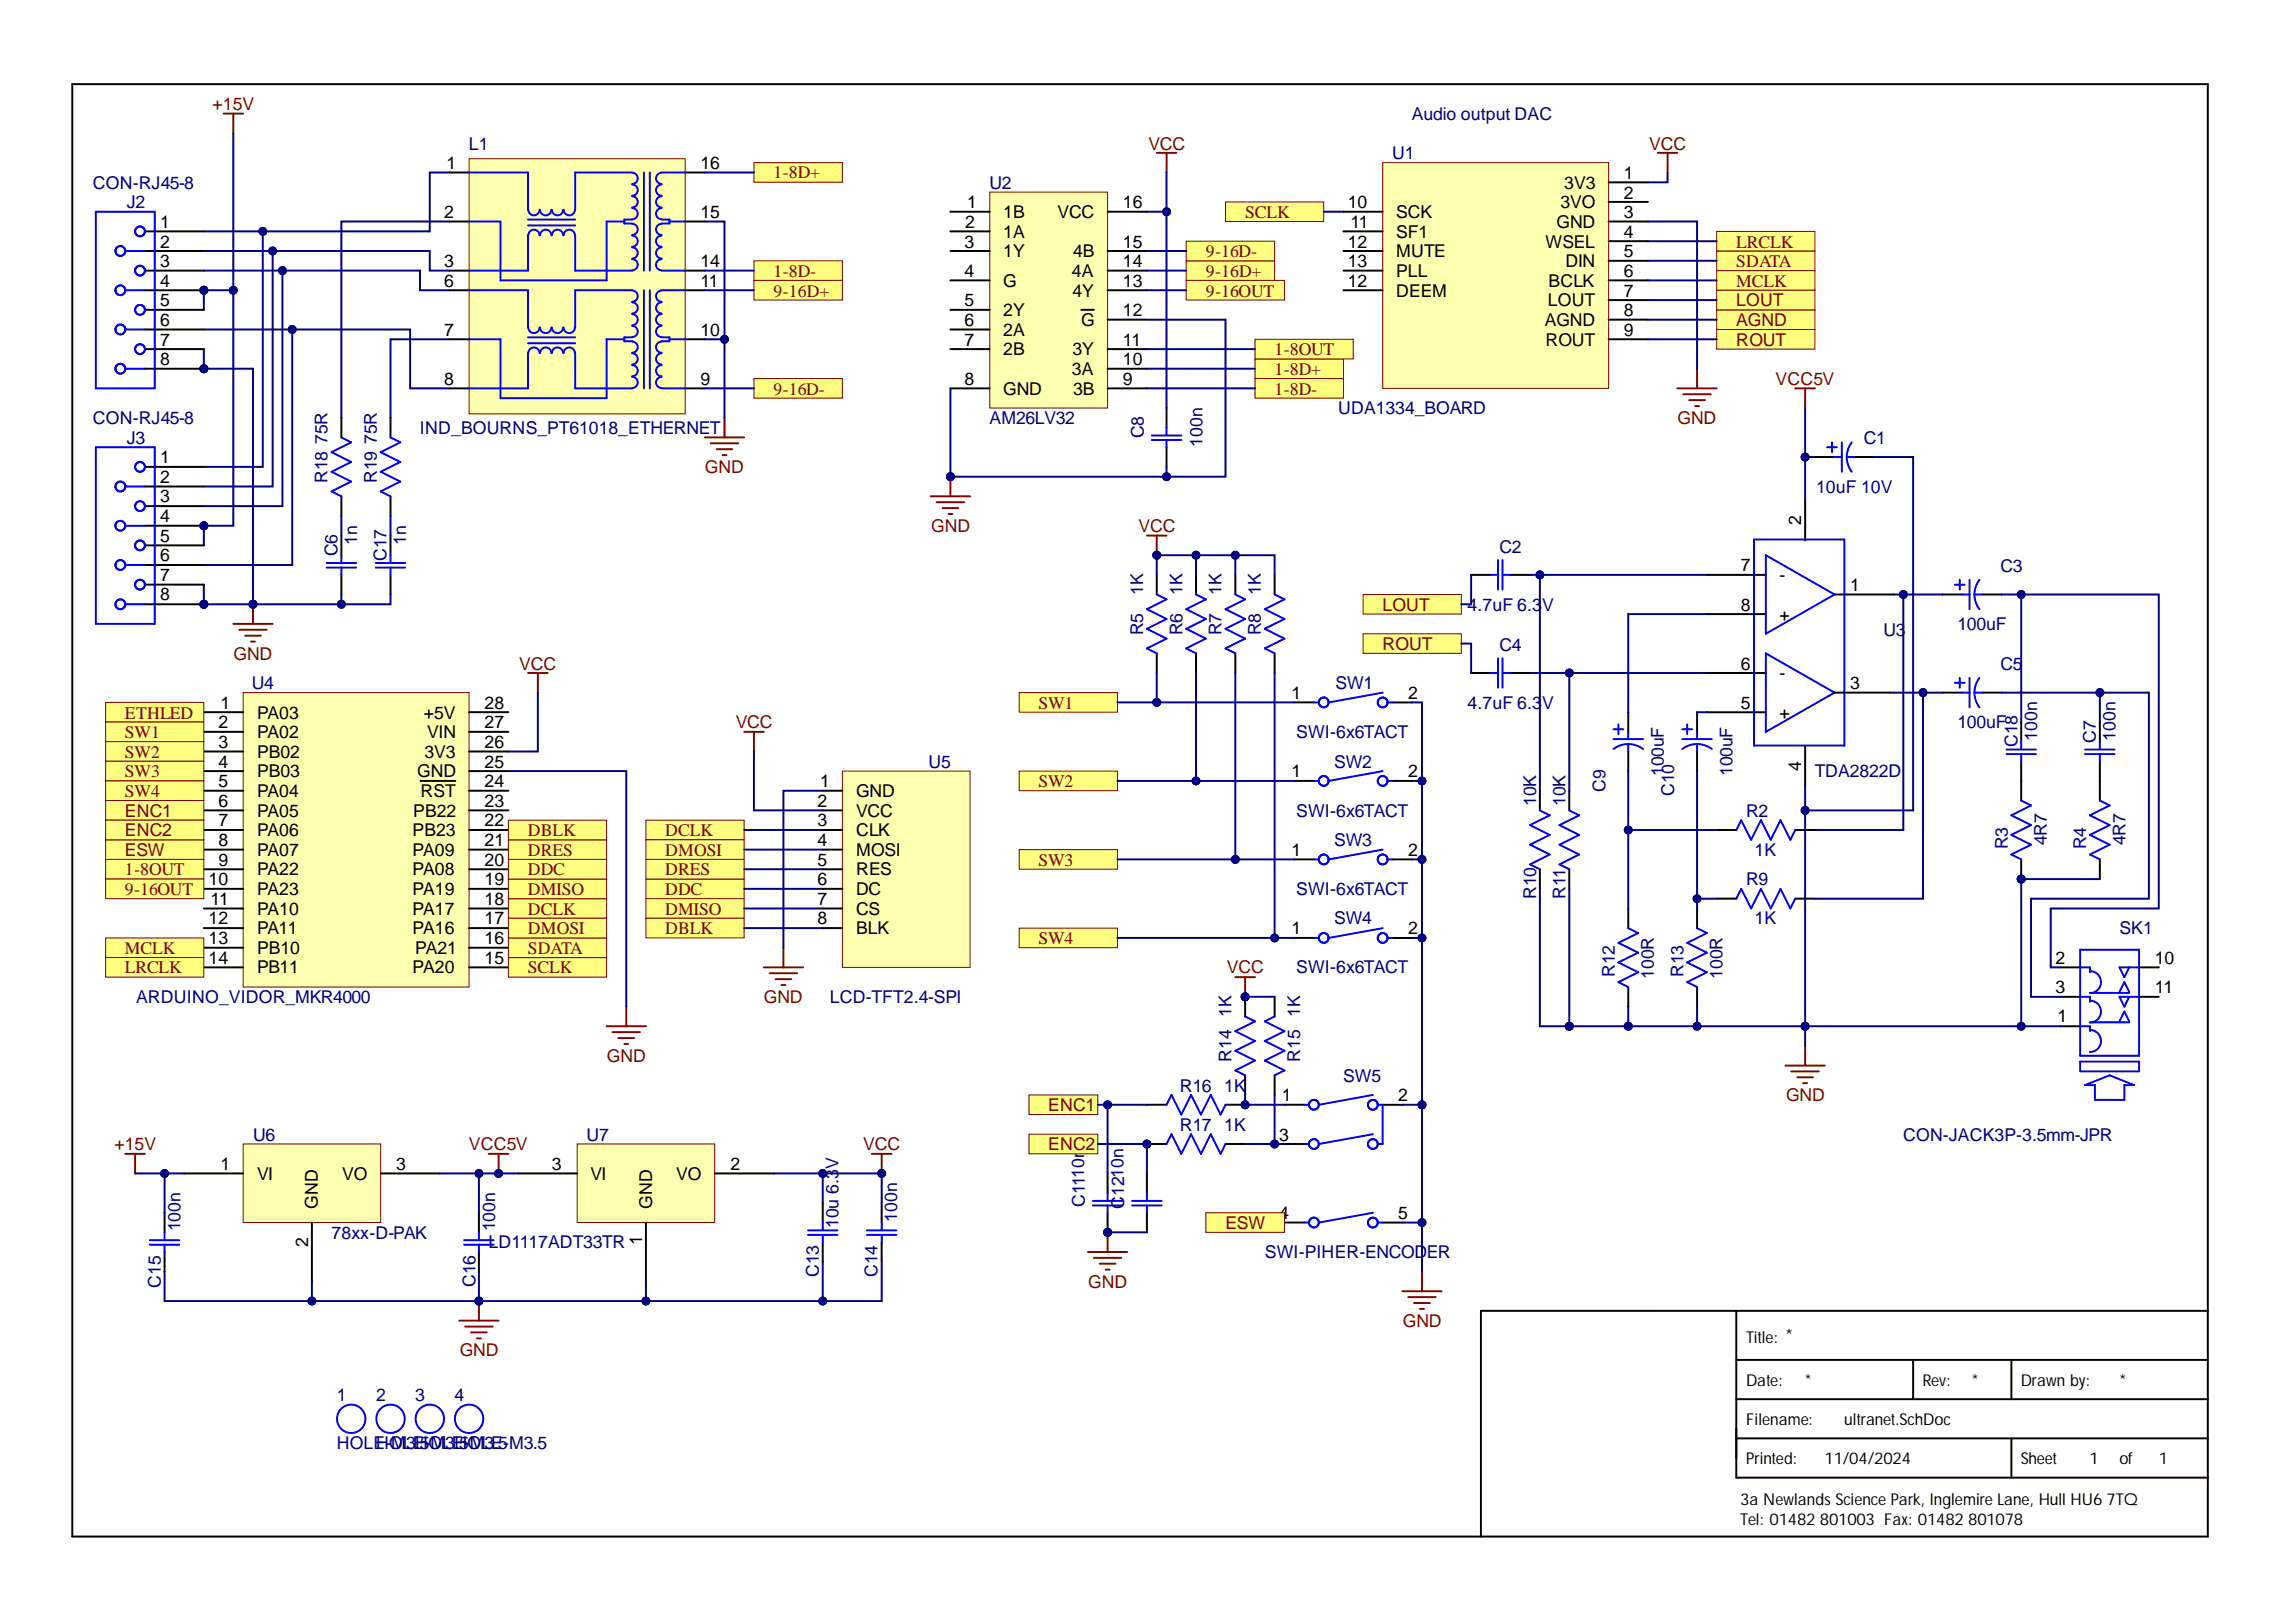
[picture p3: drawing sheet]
<svg xmlns="http://www.w3.org/2000/svg" width="297mm" height="210mm" viewBox="0 0 297 210" stroke-linecap="round" stroke-linejoin="round" font-family="sans-serif">
<defs><g id="words">
<g font-size="2.3" fill="#800000">
<text x="27.5" y="14.2">+15V</text>
<text x="100.1" y="23.1">1-8D+</text>
<text x="148.6" y="19.4">VCC</text>
<text x="213.4" y="19.4">VCC</text>
<text x="161.1" y="28.1">SCLK</text>
<text x="100.1" y="35.8">1-8D-</text>
<text x="156" y="35.8">9-16D+</text>
<text x="156" y="33.3">9-16D-</text>
<text x="224.6" y="34.6">SDATA</text>
<text x="224.6" y="32">LRCLK</text>
<text x="100.1" y="38.4">9-16D+</text>
<text x="156" y="38.4">9-16OUT</text>
<text x="224.6" y="37.1">MCLK</text>
<text x="224.6" y="39.6">LOUT</text>
<text x="164.9" y="46">1-8OUT</text>
<text x="224.6" y="42.2">AGND</text>
<text x="224.6" y="44.7">ROUT</text>
<text x="100.1" y="51.1">9-16D-</text>
<text x="164.9" y="48.5">1-8D+</text>
<text x="164.9" y="51.1">1-8D-</text>
<text x="229.7" y="49.8">VCC5V</text>
<text x="217" y="54.9">GND</text>
<text x="91.2" y="61.2">GND</text>
<text x="120.5" y="68.8">GND</text>
<text x="147.3" y="68.8">VCC</text>
<text x="178.9" y="79">LOUT</text>
<text x="30.2" y="85.4">GND</text>
<text x="67.2" y="86.7">VCC</text>
<text x="178.9" y="84.1">ROUT</text>
<text x="16.2" y="93">ETHLED</text>
<text x="16.2" y="95.5">SW1</text>
<text x="95.2" y="94.3">VCC</text>
<text x="134.4" y="91.7">SW1</text>
<text x="16.2" y="98.1">SW2</text>
<text x="16.2" y="100.6">SW3</text>
<text x="134.4" y="101.9">SW2</text>
<text x="16.2" y="103.1">SW4</text>
<text x="16.2" y="105.7">ENC1</text>
<text x="16.2" y="113.3">1-8OUT</text>
<text x="16.2" y="110.8">ESW</text>
<text x="16.2" y="108.2">ENC2</text>
<text x="68.3" y="113.3">DDC</text>
<text x="68.3" y="110.8">DRES</text>
<text x="68.3" y="108.2">DBLK</text>
<text x="86" y="108.2">DCLK</text>
<text x="86" y="110.8">DMOSI</text>
<text x="86" y="113.3">DRES</text>
<text x="134.4" y="112">SW3</text>
<text x="16.2" y="115.8">9-16OUT</text>
<text x="68.3" y="118.4">DCLK</text>
<text x="68.3" y="115.8">DMISO</text>
<text x="86" y="115.8">DDC</text>
<text x="86" y="118.4">DMISO</text>
<text x="16.2" y="123.4">MCLK</text>
<text x="16.2" y="126">LRCLK</text>
<text x="68.3" y="126">SCLK</text>
<text x="68.3" y="123.4">SDATA</text>
<text x="68.3" y="120.9">DMOSI</text>
<text x="86" y="120.9">DBLK</text>
<text x="134.4" y="122.2">SW4</text>
<text x="158.7" y="126">VCC</text>
<text x="98.8" y="129.8">GND</text>
<text x="78.5" y="137.4">GND</text>
<text x="135.6" y="143.8">ENC1</text>
<text x="231.1" y="142.5">GND</text>
<text x="14.8" y="148.9">+15V</text>
<text x="60.7" y="148.9">VCC5V</text>
<text x="111.7" y="148.9">VCC</text>
<text x="135.6" y="148.9">ENC2</text>
<text x="158.6" y="159">ESW</text>
<text x="140.8" y="166.6">GND</text>
<text x="181.5" y="171.7">GND</text>
<text x="59.5" y="175.5">GND</text>
</g>
<g font-size="2.3" fill="#000080">
<text x="182.7" y="15.5">Audio output DAC</text>
<text x="60.7" y="19.4">L1</text>
<text x="180.1" y="20.6">U1</text>
<text x="12" y="24.4">CON-RJ45-8</text>
<text x="16.4" y="27">J2</text>
<text x="128" y="24.4">U2</text>
<text x="173.1" y="53.6">UDA1334_BOARD</text>
<text x="12" y="54.9">CON-RJ45-8</text>
<text x="16.4" y="57.4">J3</text>
<text x="42.4" y="57.4" transform="rotate(-90 42.4 57.4)">75R</text>
<text x="48.7" y="57.4" transform="rotate(-90 48.7 57.4)">75R</text>
<text x="54.3" y="56.1">IND_BOURNS_PT61018_ETHERNET</text>
<text x="128" y="54.9">AM26LV32</text>
<text x="148" y="56.7" transform="rotate(-90 148 56.7)">C8</text>
<text x="155.6" y="57.8" transform="rotate(-90 155.6 57.8)">100n</text>
<text x="241.1" y="57.4">C1</text>
<text x="42.4" y="62.5" transform="rotate(-90 42.4 62.5)">R18</text>
<text x="48.7" y="62.5" transform="rotate(-90 48.7 62.5)">R19</text>
<text x="235" y="63.7">10uF 10V</text>
<text x="43.7" y="71.9" transform="rotate(-90 43.7 71.9)">C6</text>
<text x="46.2" y="70.5" transform="rotate(-90 46.2 70.5)">1n</text>
<text x="52.5" y="70.5" transform="rotate(-90 52.5 70.5)">1n</text>
<text x="194" y="71.5">C2</text>
<text x="50" y="72.6" transform="rotate(-90 50 72.6)">C17</text>
<text x="147.9" y="77" transform="rotate(-90 147.9 77)">1K</text>
<text x="153" y="77" transform="rotate(-90 153 77)">1K</text>
<text x="158" y="77" transform="rotate(-90 158 77)">1K</text>
<text x="163.1" y="77" transform="rotate(-90 163.1 77)">1K</text>
<text x="258.8" y="74.1">C3</text>
<text x="147.9" y="82.2" transform="rotate(-90 147.9 82.2)">R5</text>
<text x="153" y="82.2" transform="rotate(-90 153 82.2)">R6</text>
<text x="158" y="82.2" transform="rotate(-90 158 82.2)">R7</text>
<text x="163.1" y="82.2" transform="rotate(-90 163.1 82.2)">R8</text>
<text x="189.9" y="79.1">4.7uF 6.3V</text>
<text x="243.7" y="82.3">U3</text>
<text x="253.2" y="81.6">100uF</text>
<text x="32.6" y="89.2">U4</text>
<text x="172.8" y="89.2">SW1</text>
<text x="194" y="84.2">C4</text>
<text x="258.8" y="86.7">C5</text>
<text x="167.7" y="95.5">SWI-6x6TACT</text>
<text x="189.9" y="91.8">4.7uF 6.3V</text>
<text x="253.2" y="94.3">100uF</text>
<text x="263.5" y="95.9" transform="rotate(-90 263.5 95.9)">100n</text>
<text x="273.7" y="95.9" transform="rotate(-90 273.7 95.9)">100n</text>
<text x="120.1" y="99.3">U5</text>
<text x="172.6" y="99.3">SW2</text>
<text x="215.2" y="100.4" transform="rotate(-90 215.2 100.4)">100uF</text>
<text x="224.1" y="100.4" transform="rotate(-90 224.1 100.4)">100uF</text>
<text x="234.8" y="100.6">TDA2822D</text>
<text x="261" y="96.7" transform="rotate(-90 261 96.7)">C18</text>
<text x="271.2" y="96.1" transform="rotate(-90 271.2 96.1)">C7</text>
<text x="167.7" y="105.7">SWI-6x6TACT</text>
<text x="198.7" y="104.3" transform="rotate(-90 198.7 104.3)">10K</text>
<text x="202.5" y="104.3" transform="rotate(-90 202.5 104.3)">10K</text>
<text x="207.7" y="102.5" transform="rotate(-90 207.7 102.5)">C9</text>
<text x="216.6" y="103.1" transform="rotate(-90 216.6 103.1)">C10</text>
<text x="225.9" y="105.7">R2</text>
<text x="172.6" y="109.5">SW3</text>
<text x="227" y="110.8">1K</text>
<text x="259.7" y="109.9" transform="rotate(-90 259.7 109.9)">R3</text>
<text x="264.8" y="109.4" transform="rotate(-90 264.8 109.4)">4R7</text>
<text x="269.9" y="109.9" transform="rotate(-90 269.9 109.9)">R4</text>
<text x="275" y="109.4" transform="rotate(-90 275 109.4)">4R7</text>
<text x="167.7" y="115.8">SWI-6x6TACT</text>
<text x="172.6" y="119.6">SW4</text>
<text x="198.7" y="116.3" transform="rotate(-90 198.7 116.3)">R10</text>
<text x="202.5" y="116.3" transform="rotate(-90 202.5 116.3)">R11</text>
<text x="225.9" y="114.6">R9</text>
<text x="227" y="119.6">1K</text>
<text x="167.7" y="126">SWI-6x6TACT</text>
<text x="274.2" y="120.9">SK1</text>
<text x="17.6" y="129.8">ARDUINO_VIDOR_MKR4000</text>
<text x="107.4" y="129.8">LCD-TFT2.4-SPI</text>
<text x="159.3" y="131.6" transform="rotate(-90 159.3 131.6)">1K</text>
<text x="168.2" y="131.6" transform="rotate(-90 168.2 131.6)">1K</text>
<text x="208.9" y="126.5" transform="rotate(-90 208.9 126.5)">R12</text>
<text x="214" y="126.6" transform="rotate(-90 214 126.6)">100R</text>
<text x="217.8" y="126.5" transform="rotate(-90 217.8 126.5)">R13</text>
<text x="222.9" y="126.6" transform="rotate(-90 222.9 126.6)">100R</text>
<text x="159.3" y="137.4" transform="rotate(-90 159.3 137.4)">R14</text>
<text x="168.2" y="137.4" transform="rotate(-90 168.2 137.4)">R15</text>
<text x="152.6" y="141.3">R16</text>
<text x="158.4" y="141.3">1K</text>
<text x="173.8" y="140">SW5</text>
<text x="32.7" y="147.6">U6</text>
<text x="75.9" y="147.6">U7</text>
<text x="152.6" y="146.3">R17</text>
<text x="158.4" y="146.3">1K</text>
<text x="246.2" y="147.6">CON-JACK3P-3.5mm-JPR</text>
<text x="108.5" y="151.3" transform="rotate(-90 108.5 151.3)">V</text>
<text x="23.4" y="159.4" transform="rotate(-90 23.4 159.4)">100n</text>
<text x="42.9" y="160.3">78xx-D-PAK</text>
<text x="63.2" y="161.6">LD1117ADT33TR</text>
<text x="64" y="159.4" transform="rotate(-90 64 159.4)">100n</text>
<text x="108.5" y="158.9" transform="rotate(-90 108.5 158.9)">10u 6.3</text>
<text x="116.1" y="158.1" transform="rotate(-90 116.1 158.1)">100n</text>
<text x="140.4" y="156.2" transform="rotate(-90 140.4 156.2)">C1110n</text>
<text x="145.4" y="156.4" transform="rotate(-90 145.4 156.4)">C1210n</text>
<text x="20.8" y="166.6" transform="rotate(-90 20.8 166.6)">C15</text>
<text x="61.5" y="166.6" transform="rotate(-90 61.5 166.6)">C16</text>
<text x="105.9" y="165.3" transform="rotate(-90 105.9 165.3)">C13</text>
<text x="113.5" y="165.3" transform="rotate(-90 113.5 165.3)">C14</text>
<text x="163.6" y="162.8">SWI-PIHER-ENCOD</text>
<text x="184.6" y="162.8">ER</text>
<text x="43.6" y="181.3">1</text>
<text x="48.6" y="181.3">2</text>
<text x="53.7" y="181.3">3</text>
<text x="58.8" y="181.3">4</text>
<text x="43.6" y="187.5">HOLE-M3.HOLE-M3.5</text>
<text x="48.6" y="187.5">HOLE-M3.HOLE-M3.5</text>
<text x="54.3" y="187.5">5</text>
<text x="59.4" y="187.5">5</text>
</g>
<g font-size="2.3">
<text x="57.8" y="21.9">1</text>
<text x="90.6" y="21.9">16</text>
<text x="210.1" y="23.2">1</text>
<text x="20.7" y="29.5">1</text>
<text x="57.4" y="28.2">2</text>
<text x="90.6" y="28.2">15</text>
<text x="124.9" y="29.5">2</text>
<text x="125.1" y="27">1</text>
<text x="129.8" y="28.2">1B</text>
<text x="136.8" y="28.2">VCC</text>
<text x="145.3" y="27">16</text>
<text x="174.4" y="27">10</text>
<text x="174.7" y="29.5">11</text>
<text x="180.6" y="28.2">SCK</text>
<text x="201.4" y="29.5">GND</text>
<text x="201.9" y="27">3VO</text>
<text x="202.4" y="24.4">3V3</text>
<text x="210.1" y="28.2">3</text>
<text x="210.1" y="25.7">2</text>
<text x="20.7" y="32">2</text>
<text x="20.7" y="34.6">3</text>
<text x="57.4" y="34.6">3</text>
<text x="90.6" y="34.6">14</text>
<text x="124.8" y="32">3</text>
<text x="124.8" y="35.8">4</text>
<text x="129.8" y="30.8">1A</text>
<text x="129.8" y="33.3">1Y</text>
<text x="138.7" y="35.8">4A</text>
<text x="138.8" y="33.3">4B</text>
<text x="145.3" y="34.6">14</text>
<text x="145.3" y="32">15</text>
<text x="174.4" y="32">12</text>
<text x="174.4" y="34.6">13</text>
<text x="180.6" y="30.8">SF1</text>
<text x="180.6" y="33.3">MUTE</text>
<text x="180.6" y="35.8">PLL</text>
<text x="199.9" y="32">WSEL</text>
<text x="202.5" y="34.6">DIN</text>
<text x="210.1" y="30.8">4</text>
<text x="210.1" y="33.3">5</text>
<text x="210.1" y="35.8">6</text>
<text x="20.7" y="39.6">5</text>
<text x="20.7" y="37.1">4</text>
<text x="57.4" y="37.1">6</text>
<text x="90.6" y="37.1">11</text>
<text x="124.8" y="39.6">5</text>
<text x="129.8" y="37.1">G</text>
<text x="129.8" y="40.9">2Y</text>
<text x="138.8" y="38.4">4Y</text>
<text x="145.3" y="40.9">12</text>
<text x="145.3" y="37.1">13</text>
<text x="174.4" y="37.1">12</text>
<text x="180.6" y="38.4">DEEM</text>
<text x="200.3" y="39.6">LOUT</text>
<text x="200.3" y="37.1">BCLK</text>
<text x="210.1" y="38.4">7</text>
<text x="210.1" y="40.9">8</text>
<text x="20.7" y="47.3">8</text>
<text x="20.7" y="42.2">6</text>
<text x="20.7" y="44.7">7</text>
<text x="57.4" y="43.5">7</text>
<text x="90.6" y="43.5">10</text>
<text x="124.8" y="42.2">6</text>
<text x="124.8" y="44.7">7</text>
<text x="129.8" y="43.5">2A</text>
<text x="129.8" y="46">2B</text>
<text x="138.8" y="46">3Y</text>
<text x="139.9" y="42.2">G</text>
<text x="145.3" y="47.3">10</text>
<text x="145.3" y="44.7">11</text>
<text x="199.8" y="42.2">AGND</text>
<text x="199.9" y="44.7">ROUT</text>
<text x="210.1" y="43.5">9</text>
<text x="57.4" y="49.8">8</text>
<text x="90.6" y="49.8">9</text>
<text x="124.8" y="49.8">8</text>
<text x="129.8" y="51.1">GND</text>
<text x="138.7" y="48.5">3A</text>
<text x="138.8" y="51.1">3B</text>
<text x="145.3" y="49.8">9</text>
<text x="20.7" y="59.9">1</text>
<text x="20.7" y="62.5">2</text>
<text x="20.7" y="65">3</text>
<text x="20.7" y="70.1">5</text>
<text x="20.7" y="67.5">4</text>
<text x="233" y="67.9" transform="rotate(-90 233 67.9)">2</text>
<text x="20.7" y="77.7">8</text>
<text x="20.7" y="72.6">6</text>
<text x="20.7" y="75.2">7</text>
<text x="225.2" y="73.9">7</text>
<text x="230.2" y="75.2">-</text>
<text x="239.4" y="76.4">1</text>
<text x="225.2" y="79">8</text>
<text x="230.2" y="80.3">+</text>
<text x="225.2" y="86.7">6</text>
<text x="230.2" y="87.9">-</text>
<text x="239.4" y="89.2">3</text>
<text x="28.3" y="94.3">2</text>
<text x="28.5" y="91.7">1</text>
<text x="33.3" y="93">PA03</text>
<text x="33.3" y="95.5">PA02</text>
<text x="54.8" y="93">+5V</text>
<text x="55.2" y="95.5">VIN</text>
<text x="62.7" y="91.7">28</text>
<text x="62.7" y="94.3">27</text>
<text x="167.1" y="90.5">1</text>
<text x="182.2" y="90.5">2</text>
<text x="225.2" y="91.7">5</text>
<text x="230.2" y="93">+</text>
<text x="28.3" y="96.8">3</text>
<text x="28.3" y="99.3">4</text>
<text x="28.3" y="101.9">5</text>
<text x="33.3" y="98.1">PB02</text>
<text x="33.3" y="100.6">PB03</text>
<text x="54" y="100.6">GND</text>
<text x="54.9" y="98.1">3V3</text>
<text x="62.7" y="96.8">26</text>
<text x="62.7" y="99.3">25</text>
<text x="62.7" y="101.9">24</text>
<text x="106.1" y="101.9">1</text>
<text x="167.1" y="100.6">1</text>
<text x="182.2" y="100.6">2</text>
<text x="233" y="99.8" transform="rotate(-90 233 99.8)">4</text>
<text x="28.3" y="104.4">6</text>
<text x="28.3" y="106.9">7</text>
<text x="33.3" y="103.1">PA04</text>
<text x="33.3" y="105.7">PA05</text>
<text x="53.5" y="105.7">PB22</text>
<text x="54.4" y="103.1">RST</text>
<text x="62.7" y="104.4">23</text>
<text x="62.7" y="106.9">22</text>
<text x="105.8" y="104.4">2</text>
<text x="105.8" y="106.9">3</text>
<text x="110.7" y="105.7">VCC</text>
<text x="110.7" y="103.1">GND</text>
<text x="28.3" y="109.5">8</text>
<text x="28.3" y="112">9</text>
<text x="33.3" y="108.2">PA06</text>
<text x="33.3" y="110.8">PA07</text>
<text x="33.3" y="113.3">PA22</text>
<text x="53.4" y="108.2">PB23</text>
<text x="53.4" y="110.8">PA09</text>
<text x="53.4" y="113.3">PA08</text>
<text x="62.7" y="109.5">21</text>
<text x="62.7" y="112">20</text>
<text x="105.8" y="109.5">4</text>
<text x="105.8" y="112">5</text>
<text x="110.7" y="110.8">MOSI</text>
<text x="110.7" y="113.3">RES</text>
<text x="110.7" y="108.2">CLK</text>
<text x="167.1" y="110.8">1</text>
<text x="182.2" y="110.8">2</text>
<text x="27" y="114.6">10</text>
<text x="27" y="119.6">12</text>
<text x="27.2" y="117.1">11</text>
<text x="33.3" y="115.8">PA23</text>
<text x="33.3" y="118.4">PA10</text>
<text x="53.4" y="118.4">PA17</text>
<text x="53.4" y="115.8">PA19</text>
<text x="62.7" y="117.1">18</text>
<text x="62.7" y="119.6">17</text>
<text x="62.7" y="114.6">19</text>
<text x="105.8" y="114.6">6</text>
<text x="105.8" y="117.1">7</text>
<text x="105.8" y="119.6">8</text>
<text x="110.7" y="115.8">DC</text>
<text x="110.7" y="118.4">CS</text>
<text x="27" y="122.2">13</text>
<text x="27" y="124.7">14</text>
<text x="33.3" y="120.9">PA11</text>
<text x="33.3" y="123.4">PB10</text>
<text x="33.3" y="126">PB11</text>
<text x="53.4" y="126">PA20</text>
<text x="53.4" y="120.9">PA16</text>
<text x="53.7" y="123.4">PA21</text>
<text x="62.7" y="124.7">15</text>
<text x="62.7" y="122.2">16</text>
<text x="110.7" y="120.9">BLK</text>
<text x="167.1" y="120.9">1</text>
<text x="182.2" y="120.9">2</text>
<text x="265.9" y="124.7">2</text>
<text x="278.8" y="124.7">10</text>
<text x="265.9" y="128.5">3</text>
<text x="278.8" y="128.5">11</text>
<text x="266.2" y="132.3">1</text>
<text x="165.8" y="142.5">1</text>
<text x="180.9" y="142.5">2</text>
<text x="165.5" y="147.6">3</text>
<text x="28.5" y="151.4">1</text>
<text x="33.3" y="152.7">VI</text>
<text x="44.2" y="152.7">VO</text>
<text x="51.3" y="151.4">3</text>
<text x="71.4" y="151.4">3</text>
<text x="76.4" y="152.7">VI</text>
<text x="87.5" y="152.7">VO</text>
<text x="94.5" y="151.4">2</text>
<text x="39.8" y="161.4" transform="rotate(-90 39.8 161.4)">2</text>
<text x="41.1" y="156.4" transform="rotate(-90 41.1 156.4)">GND</text>
<text x="83.1" y="161.1" transform="rotate(-90 83.1 161.1)">1</text>
<text x="84.4" y="156.4" transform="rotate(-90 84.4 156.4)">GND</text>
<text x="165.5" y="157.8">4</text>
<text x="180.9" y="157.8">5</text>
</g>
<g font-size="2.1">
<text x="225.9" y="173.7">Title: *</text>
<text x="225.9" y="179.3">Date:</text>
<text x="233.5" y="179.3">*</text>
<text x="248.7" y="179.3">Rev:</text>
<text x="255.1" y="179.3">*</text>
<text x="261.4" y="179.3">Drawn by:</text>
<text x="274.2" y="179.3">*</text>
<text x="225.9" y="184.4">Filename:</text>
<text x="238.6" y="184.4">ultranet.SchDoc</text>
<text x="225.9" y="189.5">Printed:</text>
<text x="236.1" y="189.5">11/04/2024</text>
<text x="261.4" y="189.5">Sheet</text>
<text x="270.3" y="189.5">1</text>
<text x="274.2" y="189.5">of</text>
<text x="279.3" y="189.5">1</text>
<text x="225.1" y="194.8">3a Newlands Science Park, Inglemire Lane, Hull HU6</text>
<text x="225.1" y="197.3">Tel: 01482</text>
<text x="235.4" y="197.3">801003 Fax: 01482</text>
<text x="254.6" y="197.3">801078</text>
<text x="272.5" y="194.8">7TQ</text>
</g>
</g></defs>
<path d="M149 56.9h3.8M149 56.4h3.8M150.9 55.3v1M150.9 56.9v1M47.1 184.4a1.84 1.84 0 0 0-1.6-2.6 1.84 1.84 0 0 0-1.8 2.5 1.84 1.84 0 0 0 3.1 .6l.2-.4M52.2 184.4a1.84 1.84 0 0 0-1.6-2.6 1.84 1.84 0 0 0-1.8 2.5 1.84 1.84 0 0 0 3 .6l.3-.4M57.2 184.4a1.84 1.84 0 0 0-1.5-2.6 1.84 1.84 0 0 0-1.8 2.5 1.84 1.84 0 0 0 3 .6l.3-.4M62.3 184.4a1.84 1.84 0 0 0-1.5-2.6 1.84 1.84 0 0 0-1.8 2.5 1.84 1.84 0 0 0 3 .6l.3-.4M224.6 184.9v3.8" fill="none" stroke="#00f" stroke-width=".25"/>
<path d="M9.3 10.9h276.3v187.9h-276.3zM150.9 52.8v2.5M150.9 57.9v2.5M224.6 169.6v21.6h61M224.6 176h61M247.5 176v5.1M260.2 176v5.1M285.6 169.6h-94v29.2M224.6 181.1h61M224.6 186.1h61M260.2 186.1v5.1" fill="none" stroke="#000" stroke-width=".25"/>
<g fill="none" stroke="#800000" stroke-width=".25">
<path d="M149.6 19.8h2.6M150.9 19.8v2.5M214.5 19.8h2.5M215.7 19.8v2.5M217 50.3h5.1M217.8 51h3.5M218.5 51.8h2.1M219.3 52.6h.5M219.6 47.7v2.6M78.5 132.8h5.1M79.2 133.6h3.6M80 134.3h2"/>
<path d="M80.8 135.1h.5M81 130.3v2.5"/>
</g>
<path d="M128 24.9h15.3v27.9h-15.3z" fill-rule="evenodd" fill="#ffffb0"/>
<path d="M128 24.9h15.3v27.9h-15.3z" fill="none" stroke="#800000" stroke-width=".13"/>
<g fill="none" stroke="#000" stroke-width=".25">
<path d="M123 27.4h5M123 29.9h5M123 32.5h5M123 36.3h5M143.3 27.4h5.1M143.3 32.5h5.1M143.3 37.6h5.1M143.3 35h5.1M123 40.1h5M123 42.6h5M123 50.3h5M123 45.2h5"/>
<path d="M139.9 40.1h1.6M143.3 50.3h5.1M143.3 47.7h5.1M143.3 45.2h5.1M143.3 41.4h5.1"/>
</g>
<path d="M31.5 89.6h29.2v38.1h-29.2z" fill-rule="evenodd" fill="#ffffb0"/>
<path d="M31.5 89.6h29.2v38.1h-29.2z" fill="none" stroke="#800000" stroke-width=".13"/>
<g fill="none" stroke="#000" stroke-width=".25">
<path d="M26.4 92.2h5.1M26.4 94.7h5.1M26.4 97.2h5.1M26.4 99.8h5.1M60.7 92.2h5.1M60.7 94.7h5.1M60.7 97.2h5.1M60.7 99.8h5.1M26.4 102.3h5.1M26.4 104.9h5.1M26.4 107.4h5.1M26.4 109.9h5.1"/>
<path d="M26.4 112.5h5.1M26.4 115h5.1M26.4 117.6h5.1M54.4 101.1h4.5M60.7 102.3h5.1M60.7 104.9h5.1M60.7 107.4h5.1M60.7 109.9h5.1M60.7 112.5h5.1M60.7 115h5.1M60.7 117.6h5.1M26.4 120.1h5.1"/>
<path d="M26.4 122.6h5.1M26.4 125.2h5.1M60.7 120.1h5.1M60.7 122.6h5.1M60.7 125.2h5.1"/>
</g>
<path d="M91.2 56.6h5.1M92 57.4h3.5M92.7 58.1h2M93.5 58.9h.5M93.7 54.1v2.5" fill="none" stroke="#800000" stroke-width=".25"/>
<path d="M97.5 21h11.5v2.6h-11.5z" fill-rule="evenodd" fill="#ffff80"/>
<path d="M97.5 21h11.5v2.6h-11.5z" fill="none" stroke="#800000" stroke-width=".13"/>
<path d="M97.5 33.8h11.5v2.5h-11.5z" fill-rule="evenodd" fill="#ffff80"/>
<path d="M97.5 33.8h11.5v2.5h-11.5z" fill="none" stroke="#800000" stroke-width=".13"/>
<path d="M97.5 36.3h11.5v2.5h-11.5z" fill-rule="evenodd" fill="#ffff80"/>
<path d="M97.5 36.3h11.5v2.5h-11.5z" fill="none" stroke="#800000" stroke-width=".13"/>
<path d="M97.5 49h11.5v2.5h-11.5z" fill-rule="evenodd" fill="#ffff80"/>
<path d="M97.5 49h11.5v2.5h-11.5z" fill="none" stroke="#800000" stroke-width=".13"/>
<path d="M153.5 33.8h11.4v2.5h-11.4z" fill-rule="evenodd" fill="#ffff80"/>
<path d="M153.5 33.8h11.4v2.5h-11.4z" fill="none" stroke="#800000" stroke-width=".13"/>
<path d="M153.5 31.2h11.4v2.6h-11.4z" fill-rule="evenodd" fill="#ffff80"/>
<path d="M153.5 31.2h11.4v2.6h-11.4z" fill="none" stroke="#800000" stroke-width=".13"/>
<path d="M162.4 46.5h11.4v2.5h-11.4z" fill-rule="evenodd" fill="#ffff80"/>
<path d="M162.4 46.5h11.4v2.5h-11.4z" fill="none" stroke="#800000" stroke-width=".13"/>
<path d="M162.4 49h11.4v2.5h-11.4z" fill-rule="evenodd" fill="#ffff80"/>
<path d="M162.4 49h11.4v2.5h-11.4z" fill="none" stroke="#800000" stroke-width=".13"/>
<path d="M153.5 36.3h12.7v2.5h-12.7z" fill-rule="evenodd" fill="#ffff80"/>
<path d="M153.5 36.3h12.7v2.5h-12.7z" fill="none" stroke="#800000" stroke-width=".13"/>
<path d="M162.4 43.9h12.7v2.6h-12.7z" fill-rule="evenodd" fill="#ffff80"/>
<path d="M162.4 43.9h12.7v2.6h-12.7z" fill="none" stroke="#800000" stroke-width=".13"/>
<path d="M120.4 64.2h5.1M121.2 65h3.5M121.9 65.8h2.1M122.7 66.5h.5M123 61.7v2.5" fill="none" stroke="#800000" stroke-width=".25"/>
<circle cx="123" cy="61.7" r=".51" fill="#000080"/>
<circle cx="123" cy="61.7" r=".51" fill="none" stroke="#000080" stroke-width=".13"/>
<path d="M178.9 21h29.2v29.3h-29.2z" fill-rule="evenodd" fill="#ffffb0"/>
<path d="M178.9 21h29.2v29.3h-29.2z" fill="none" stroke="#800000" stroke-width=".13"/>
<g fill="none" stroke="#000" stroke-width=".25">
<path d="M173.8 27.4h5.1M173.8 29.9h5.1M173.8 32.5h5.1M173.8 35h5.1M173.8 37.6h5.1M208.1 23.6h5.1M208.1 28.7h5.1M208.1 31.2h5.1M208.1 33.8h5.1M208.1 36.3h5.1M208.1 38.8h5.1M208.1 26.1h5.1"/>
<path d="M208.1 41.4h5.1M208.1 43.9h5.1"/>
</g>
<path d="M96.3 94.7h2.5M97.5 94.7v2.5M98.8 125.2h5.1M99.6 125.9h3.5M100.3 126.7h2.1M101.1 127.5h.5M101.4 122.6v2.6" fill="none" stroke="#800000" stroke-width=".25"/>
<path d="M13.7 111.2h12.7v2.6h-12.7z" fill-rule="evenodd" fill="#ffff80"/>
<path d="M13.7 111.2h12.7v2.6h-12.7z" fill="none" stroke="#800000" stroke-width=".13"/>
<path d="M13.7 113.8h12.7v2.5h-12.7z" fill-rule="evenodd" fill="#ffff80"/>
<path d="M13.7 113.8h12.7v2.5h-12.7z" fill="none" stroke="#800000" stroke-width=".13"/>
<path d="M13.7 121.4h12.7v2.5h-12.7z" fill-rule="evenodd" fill="#ffff80"/>
<path d="M13.7 121.4h12.7v2.5h-12.7z" fill="none" stroke="#800000" stroke-width=".13"/>
<path d="M13.7 123.9h12.7v2.6h-12.7z" fill-rule="evenodd" fill="#ffff80"/>
<path d="M13.7 123.9h12.7v2.6h-12.7z" fill="none" stroke="#800000" stroke-width=".13"/>
<path d="M65.8 123.9h12.7v2.6h-12.7z" fill-rule="evenodd" fill="#ffff80"/>
<path d="M65.8 123.9h12.7v2.6h-12.7z" fill="none" stroke="#800000" stroke-width=".13"/>
<path d="M65.8 121.4h12.7v2.5h-12.7z" fill-rule="evenodd" fill="#ffff80"/>
<path d="M65.8 121.4h12.7v2.5h-12.7z" fill="none" stroke="#800000" stroke-width=".13"/>
<path d="M83.6 106.1h12.7v2.6h-12.7z" fill-rule="evenodd" fill="#ffff80"/>
<path d="M83.6 106.1h12.7v2.6h-12.7z" fill="none" stroke="#800000" stroke-width=".13"/>
<path d="M83.6 108.7h12.7v2.5h-12.7z" fill-rule="evenodd" fill="#ffff80"/>
<path d="M83.6 108.7h12.7v2.5h-12.7z" fill="none" stroke="#800000" stroke-width=".13"/>
<path d="M83.6 113.8h12.7v2.5h-12.7z" fill-rule="evenodd" fill="#ffff80"/>
<path d="M83.6 113.8h12.7v2.5h-12.7z" fill="none" stroke="#800000" stroke-width=".13"/>
<path d="M83.6 116.3h12.7v2.5h-12.7z" fill-rule="evenodd" fill="#ffff80"/>
<path d="M83.6 116.3h12.7v2.5h-12.7z" fill="none" stroke="#800000" stroke-width=".13"/>
<path d="M13.7 90.9h12.7v2.5h-12.7z" fill-rule="evenodd" fill="#ffff80"/>
<path d="M13.7 90.9h12.7v2.5h-12.7z" fill="none" stroke="#800000" stroke-width=".13"/>
<path d="M222.1 32.5h12.7v2.5h-12.7z" fill-rule="evenodd" fill="#ffff80"/>
<path d="M222.1 32.5h12.7v2.5h-12.7z" fill="none" stroke="#800000" stroke-width=".13"/>
<path d="M158.5 26.1h12.8v2.6h-12.8z" fill-rule="evenodd" fill="#ffff80"/>
<path d="M158.5 26.1h12.8v2.6h-12.8z" fill="none" stroke="#800000" stroke-width=".13"/>
<path d="M222.1 35h12.7v2.6h-12.7z" fill-rule="evenodd" fill="#ffff80"/>
<path d="M222.1 35h12.7v2.6h-12.7z" fill="none" stroke="#800000" stroke-width=".13"/>
<path d="M222.1 29.9h12.7v2.6h-12.7z" fill-rule="evenodd" fill="#ffff80"/>
<path d="M222.1 29.9h12.7v2.6h-12.7z" fill="none" stroke="#800000" stroke-width=".13"/>
<path d="M68.3 87.1h2.6M69.6 87.1v2.5" fill="none" stroke="#800000" stroke-width=".25"/>
<path d="M65.8 116.3h12.7v2.5h-12.7z" fill-rule="evenodd" fill="#ffff80"/>
<path d="M65.8 116.3h12.7v2.5h-12.7z" fill="none" stroke="#800000" stroke-width=".13"/>
<path d="M65.8 118.8h12.7v2.6h-12.7z" fill-rule="evenodd" fill="#ffff80"/>
<path d="M65.8 118.8h12.7v2.6h-12.7z" fill="none" stroke="#800000" stroke-width=".13"/>
<path d="M65.8 113.8h12.7v2.5h-12.7z" fill-rule="evenodd" fill="#ffff80"/>
<path d="M65.8 113.8h12.7v2.5h-12.7z" fill="none" stroke="#800000" stroke-width=".13"/>
<path d="M65.8 111.2h12.7v2.6h-12.7z" fill-rule="evenodd" fill="#ffff80"/>
<path d="M65.8 111.2h12.7v2.6h-12.7z" fill="none" stroke="#800000" stroke-width=".13"/>
<path d="M83.6 118.8h12.7v2.6h-12.7z" fill-rule="evenodd" fill="#ffff80"/>
<path d="M83.6 118.8h12.7v2.6h-12.7z" fill="none" stroke="#800000" stroke-width=".13"/>
<path d="M83.6 111.2h12.7v2.6h-12.7z" fill-rule="evenodd" fill="#ffff80"/>
<path d="M83.6 111.2h12.7v2.6h-12.7z" fill="none" stroke="#800000" stroke-width=".13"/>
<path d="M65.8 108.7h12.7v2.5h-12.7z" fill-rule="evenodd" fill="#ffff80"/>
<path d="M65.8 108.7h12.7v2.5h-12.7z" fill="none" stroke="#800000" stroke-width=".13"/>
<path d="M65.8 106.1h12.7v2.6h-12.7z" fill-rule="evenodd" fill="#ffff80"/>
<path d="M65.8 106.1h12.7v2.6h-12.7z" fill="none" stroke="#800000" stroke-width=".13"/>
<path d="M166.2 143h2.5M166.2 148h2.5M166.2 158.2h2.5M178.9 143h2.5M178.9 158.2h2.5" fill="none" stroke="#000" stroke-width=".25"/>
<g fill="none" stroke="#00f" stroke-width=".25">
<path d="M168.7 143h.6M168.7 148h.6M168.7 158.2h.6M177.6 141.7l-7 1.3M177.6 146.8l-7 1.2M177.6 156.9l-7 1.3M178.2 143h.7v5h-.7M178.2 158.2h.7"/>
<circle cx="170" cy="158.2" r=".64"/>
<circle cx="170" cy="143" r=".64"/>
<circle cx="170" cy="148" r=".64"/>
<circle cx="177.6" cy="158.2" r=".63"/>
<circle cx="177.6" cy="148" r=".64"/>
<circle cx="177.6" cy="143" r=".63"/>
</g>
<circle cx="161.1" cy="129" r=".51" fill="#000080"/>
<circle cx="161.1" cy="129" r=".51" fill="none" stroke="#000080" stroke-width=".13"/>
<path d="M161.1 129v2.5M161.1 139.2v2.5" fill="none" stroke="#000" stroke-width=".25"/>
<circle cx="161.1" cy="129" r=".51" fill="#000080"/>
<circle cx="161.1" cy="129" r=".51" fill="none" stroke="#000080" stroke-width=".13"/>
<path d="M161.1 131.5l1.3 .7-2.6 1.2 2.6 1.3-2.6 1.3 2.6 1.3-2.6 1.2 1.3 .7M164.9 131.5l-1.3 .7 2.6 1.2-2.6 1.3 2.6 1.3-2.6 1.3 2.6 1.2-1.3 .7" fill="none" stroke="#00f" stroke-width=".25"/>
<path d="M164.9 129v2.5M164.9 139.2v2.5" fill="none" stroke="#000" stroke-width=".25"/>
<circle cx="143.3" cy="159.5" r=".51" fill="#000080"/>
<circle cx="143.3" cy="159.5" r=".51" fill="none" stroke="#000080" stroke-width=".13"/>
<path d="M143.3 151.9v2.5M143.3 156.9v2.6" fill="none" stroke="#000" stroke-width=".25"/>
<circle cx="143.3" cy="159.5" r=".51" fill="#000080"/>
<circle cx="143.3" cy="159.5" r=".51" fill="none" stroke="#000080" stroke-width=".13"/>
<path d="M141.4 156h3.8M141.4 155.4h3.8M143.3 154.4v1M143.3 156v.9" fill="none" stroke="#00f" stroke-width=".25"/>
<path d="M156 156.9h10.2v2.6h-10.2z" fill-rule="evenodd" fill="#ffff80"/>
<path d="M156 156.9h10.2v2.6h-10.2z" fill="none" stroke="#800000" stroke-width=".13"/>
<path d="M148.4 151.9v2.5M148.4 156.9v2.6" fill="none" stroke="#000" stroke-width=".25"/>
<path d="M146.5 156h3.8M146.5 155.4h3.8M148.4 154.4v1M148.4 156v.9" fill="none" stroke="#00f" stroke-width=".25"/>
<path d="M143.3 159.5v2.5M140.8 162h5M141.5 162.8h3.6M142.3 163.5h2M143 164.3h.6" fill="none" stroke="#800000" stroke-width=".25"/>
<circle cx="143.3" cy="159.5" r=".51" fill="#000080"/>
<circle cx="143.3" cy="159.5" r=".51" fill="none" stroke="#000080" stroke-width=".13"/>
<path d="M159.8 126.5h2.6M161.1 126.5v2.5" fill="none" stroke="#800000" stroke-width=".25"/>
<circle cx="161.1" cy="129" r=".51" fill="#000080"/>
<circle cx="161.1" cy="129" r=".51" fill="none" stroke="#000080" stroke-width=".13"/>
<circle cx="161.1" cy="143" r=".51" fill="#000080"/>
<circle cx="161.1" cy="143" r=".51" fill="none" stroke="#000080" stroke-width=".13"/>
<path d="M148.4 143h2.5M158.5 143h2.6" fill="none" stroke="#000" stroke-width=".25"/>
<circle cx="161.1" cy="143" r=".51" fill="#000080"/>
<circle cx="161.1" cy="143" r=".51" fill="none" stroke="#000080" stroke-width=".13"/>
<path d="M150.9 143l.7-1.3 1.2 2.5 1.3-2.5 1.3 2.5 1.2-2.5 1.3 2.5 .6-1.2" fill="none" stroke="#00f" stroke-width=".25"/>
<circle cx="148.4" cy="148" r=".51" fill="#000080"/>
<circle cx="148.4" cy="148" r=".51" fill="none" stroke="#000080" stroke-width=".13"/>
<path d="M148.4 148h2.5" fill="none" stroke="#000" stroke-width=".25"/>
<circle cx="148.4" cy="148" r=".51" fill="#000080"/>
<circle cx="148.4" cy="148" r=".51" fill="none" stroke="#000080" stroke-width=".13"/>
<path d="M158.5 148h2.6" fill="none" stroke="#000" stroke-width=".25"/>
<path d="M150.9 148l.7-1.2 1.2 2.5 1.3-2.5 1.3 2.5 1.2-2.5 1.3 2.5 .6-1.3" fill="none" stroke="#00f" stroke-width=".25"/>
<path d="M133.1 141.7h8.9v2.5h-8.9z" fill-rule="evenodd" fill="#ffff80"/>
<path d="M133.1 141.7h8.9v2.5h-8.9z" fill="none" stroke="#800000" stroke-width=".13"/>
<path d="M133.1 146.8h8.9v2.5h-8.9z" fill-rule="evenodd" fill="#ffff80"/>
<path d="M133.1 146.8h8.9v2.5h-8.9z" fill="none" stroke="#800000" stroke-width=".13"/>
<path d="M181.4 167.1h5.1M182.2 167.9h3.5M183 168.6h2M183.7 169.4h.5M184 164.6v2.5" fill="none" stroke="#800000" stroke-width=".25"/>
<g fill="none" stroke="#000" stroke-width=".25">
<path d="M149.6 74.4v2.5M154.7 74.4v2.5M159.8 74.4v2.5M164.9 74.4v2.5M149.6 84.5v2.6M154.7 84.5v2.6M159.8 84.5v2.6M164.9 84.5v2.6M167.4 90.9h2.6M180.1 90.9h2.6M167.4 101.1h2.6M167.4 111.2h2.6"/>
<path d="M180.1 101.1h2.6M180.1 111.2h2.6M167.4 121.4h2.6M180.1 121.4h2.6"/>
</g>
<g fill="none" stroke="#00f" stroke-width=".25">
<path d="M149.6 76.9l1.3 .7-2.5 1.2 2.5 1.3-2.5 1.3 2.5 1.2-2.5 1.3 1.2 .6M154.7 76.9l1.3 .7-2.5 1.2 2.5 1.3-2.5 1.3 2.5 1.2-2.5 1.3 1.2 .6M159.8 76.9l1.3 .7-2.6 1.2 2.6 1.3-2.6 1.3 2.6 1.2-2.6 1.3 1.3 .6M164.9 76.9l1.3 .7-2.6 1.2 2.6 1.3-2.6 1.3 2.6 1.2-2.6 1.3 1.3 .6M170 90.9h.6M178.9 99.8l-7 1.3M178.9 89.6l-7 1.3M179.5 90.9h.6M170 101.1h.6M170 111.2h.6M178.9 109.9l-7 1.3M179.5 101.1h.6"/>
<path d="M179.5 111.2h.6M170 121.4h.6M178.9 120.1l-7 1.3M179.5 121.4h.6"/>
<circle cx="171.3" cy="90.9" r=".63"/>
<circle cx="178.9" cy="90.9" r=".63"/>
<circle cx="171.3" cy="111.2" r=".64"/>
<circle cx="171.3" cy="101.1" r=".63"/>
<circle cx="178.9" cy="111.2" r=".64"/>
<circle cx="178.9" cy="101.1" r=".63"/>
<circle cx="171.3" cy="121.4" r=".63"/>
<circle cx="178.9" cy="121.4" r=".63"/>
</g>
<path d="M131.9 89.6h12.7v2.6h-12.7z" fill-rule="evenodd" fill="#ffff80"/>
<path d="M131.9 89.6h12.7v2.6h-12.7z" fill="none" stroke="#800000" stroke-width=".13"/>
<path d="M131.9 99.8h12.7v2.5h-12.7z" fill-rule="evenodd" fill="#ffff80"/>
<path d="M131.9 99.8h12.7v2.5h-12.7z" fill="none" stroke="#800000" stroke-width=".13"/>
<path d="M131.9 109.9h12.7v2.6h-12.7z" fill-rule="evenodd" fill="#ffff80"/>
<path d="M131.9 109.9h12.7v2.6h-12.7z" fill="none" stroke="#800000" stroke-width=".13"/>
<path d="M131.9 120.1h12.7v2.5h-12.7z" fill-rule="evenodd" fill="#ffff80"/>
<path d="M131.9 120.1h12.7v2.5h-12.7z" fill="none" stroke="#800000" stroke-width=".13"/>
<path d="M148.4 69.3h2.5M149.6 69.3v2.5" fill="none" stroke="#800000" stroke-width=".25"/>
<circle cx="149.6" cy="71.8" r=".51" fill="#000080"/>
<circle cx="149.6" cy="71.8" r=".51" fill="none" stroke="#000080" stroke-width=".13"/>
<path d="M13.7 93.4h12.7v2.6h-12.7z" fill-rule="evenodd" fill="#ffff80"/>
<path d="M13.7 93.4h12.7v2.6h-12.7z" fill="none" stroke="#800000" stroke-width=".13"/>
<path d="M13.7 96h12.7v2.5h-12.7z" fill-rule="evenodd" fill="#ffff80"/>
<path d="M13.7 96h12.7v2.5h-12.7z" fill="none" stroke="#800000" stroke-width=".13"/>
<path d="M13.7 98.5h12.7v2.6h-12.7z" fill-rule="evenodd" fill="#ffff80"/>
<path d="M13.7 98.5h12.7v2.6h-12.7z" fill="none" stroke="#800000" stroke-width=".13"/>
<path d="M13.7 101.1h12.7v2.5h-12.7z" fill-rule="evenodd" fill="#ffff80"/>
<path d="M13.7 101.1h12.7v2.5h-12.7z" fill="none" stroke="#800000" stroke-width=".13"/>
<path d="M13.7 108.7h12.7v2.5h-12.7z" fill-rule="evenodd" fill="#ffff80"/>
<path d="M13.7 108.7h12.7v2.5h-12.7z" fill="none" stroke="#800000" stroke-width=".13"/>
<path d="M13.7 103.6h12.7v2.5h-12.7z" fill-rule="evenodd" fill="#ffff80"/>
<path d="M13.7 103.6h12.7v2.5h-12.7z" fill="none" stroke="#800000" stroke-width=".13"/>
<path d="M13.7 106.1h12.7v2.6h-12.7z" fill-rule="evenodd" fill="#ffff80"/>
<path d="M13.7 106.1h12.7v2.6h-12.7z" fill="none" stroke="#800000" stroke-width=".13"/>
<path d="M16.2 149.3h2.5M17.5 149.3v2.6" fill="none" stroke="#800000" stroke-width=".25"/>
<path d="M222.1 40.1h12.7v2.5h-12.7z" fill-rule="evenodd" fill="#ffff80"/>
<path d="M222.1 40.1h12.7v2.5h-12.7z" fill="none" stroke="#800000" stroke-width=".13"/>
<path d="M222.1 37.6h12.7v2.5h-12.7z" fill-rule="evenodd" fill="#ffff80"/>
<path d="M222.1 37.6h12.7v2.5h-12.7z" fill="none" stroke="#800000" stroke-width=".13"/>
<path d="M222.1 42.6h12.7v2.6h-12.7z" fill-rule="evenodd" fill="#ffff80"/>
<path d="M222.1 42.6h12.7v2.6h-12.7z" fill="none" stroke="#800000" stroke-width=".13"/>
<path d="M31.5 148h17.7v10.2h-17.7z" fill-rule="evenodd" fill="#ffffb0"/>
<path d="M31.5 148h17.7v10.2h-17.7z" fill="none" stroke="#800000" stroke-width=".13"/>
<path d="M23.8 151.9h7.7M40.4 158.2v7.6M49.2 151.9h7.7" fill="none" stroke="#000" stroke-width=".25"/>
<path d="M59.4 170.9h5.1M60.2 171.7h3.5M60.9 172.4h2.1M61.7 173.2h.5M62 168.4v2.5" fill="none" stroke="#800000" stroke-width=".25"/>
<circle cx="62" cy="168.4" r=".51" fill="#000080"/>
<circle cx="62" cy="168.4" r=".51" fill="none" stroke="#000080" stroke-width=".13"/>
<path d="M62 156.9v2.6M106.4 155.7v2.5M114.1 155.7v2.5M62 162v2.6M106.4 160.7v2.6M114.1 160.7v2.6" fill="none" stroke="#000" stroke-width=".25"/>
<path d="M62 159.5v.9M104.5 159.8h3.8M104.5 159.2h3.8M106.4 158.2v1M106.4 159.8v.9M112.2 159.8h3.8M112.2 159.2h3.8M114.1 158.2v1M114.1 159.8v.9M60 161.1h3.9M60 160.5h3.9M62 161.1v.9" fill="none" stroke="#00f" stroke-width=".25"/>
<path d="M112.8 149.3h2.5M114.1 149.3v2.6" fill="none" stroke="#800000" stroke-width=".25"/>
<circle cx="114.1" cy="151.9" r=".51" fill="#000080"/>
<circle cx="114.1" cy="151.9" r=".51" fill="none" stroke="#000080" stroke-width=".13"/>
<path d="M74.7 148h17.8v10.2h-17.8z" fill-rule="evenodd" fill="#ffffb0"/>
<path d="M74.7 148h17.8v10.2h-17.8z" fill="none" stroke="#800000" stroke-width=".13"/>
<path d="M21.3 156.9v2.6M67 151.9h7.7M83.6 158.2v7.6M92.5 151.9h7.6M21.3 162v2.6" fill="none" stroke="#000" stroke-width=".25"/>
<path d="M21.3 159.5v.9M19.4 161.1h3.8M19.4 160.5h3.8M21.3 161.1v.9" fill="none" stroke="#00f" stroke-width=".25"/>
<path d="M63.2 149.3h2.6M64.5 149.3v2.6" fill="none" stroke="#800000" stroke-width=".25"/>
<circle cx="64.5" cy="151.9" r=".51" fill="#000080"/>
<circle cx="64.5" cy="151.9" r=".51" fill="none" stroke="#000080" stroke-width=".13"/>
<path d="M232.3 50.3h2.5M233.5 50.3v2.5M231 137.9h5.1M231.7 138.7h3.6M232.5 139.4h2.1M233.5 135.4v2.5M233.3 140.2h.5" fill="none" stroke="#800000" stroke-width=".25"/>
<g fill="none" stroke="#000" stroke-width=".25">
<path d="M220.8 74.4h7.6M220.8 79.5h7.6M233.5 64.9v5M237.3 76.9h7.7M251.3 76.9h2.6M256.4 76.9h2.5M210.6 92.2v2.5M210.6 97.3v2.5M219.6 92.2v2.5M219.6 97.3v2.5M220.8 87.1h7.6M220.8 92.2h7.6"/>
<path d="M233.5 96.6v5.1M237.3 89.6h7.7M251.3 89.6h2.6M256.4 89.6h2.5M199.2 102.3v2.6M199.2 112.5v2.5M203 102.3v2.6M203 112.5v2.5M222.1 107.4h2.5M222.1 116.3h2.5M232.3 107.4h2.5M232.3 116.3h2.5"/>
</g>
<g fill="none" stroke="#00f" stroke-width=".25">
<path d="M226.9 69.8h11.7v26.7h-11.7zM228.4 71.8l8.9 5.1-8.9 5.1zM252.9 75.7h1.3M253.5 75v1.3M253.9 76.9h.9M254.8 75v3.8M255.4 76.9h1M256.1 75a3.2 3.2 0 0 0 0 3.8M208.7 96.9a3.2 3.2 0 0 1 3.9 0M208.7 94.4h1.3M208.7 95.6h3.9M209.4 93.7v1.3"/>
<path d="M210.6 94.7v.9M210.6 96.3v1M217.6 96.9a3.2 3.2 0 0 1 3.9 0M217.6 94.4h1.3M217.6 95.6h3.9M218.3 93.7v1.3M219.6 94.7v.9M219.6 96.3v1M228.4 84.6l8.9 5-8.9 5.1zM252.9 88.4h1.3M253.5 87.7v1.3M253.9 89.6h.9"/>
<path d="M254.8 87.7v3.8M255.4 89.6h1M256.1 87.7a3.2 3.2 0 0 0 0 3.8M199.2 104.9l1.3 .6-2.6 1.3 2.6 1.2-2.6 1.3 2.6 1.3-2.6 1.3 1.3 .6M203 104.9l1.3 .6-2.5 1.3 2.5 1.2-2.5 1.3 2.5 1.3-2.5 1.3 1.2 .6M224.6 107.4l.7-1.3 1.2 2.6 1.3-2.6 1.3 2.6 1.3-2.6 1.2 2.6 .7-1.3M224.6 116.3l.7-1.3 1.2 2.6 1.3-2.6 1.3 2.6 1.3-2.6 1.2 2.6 .7-1.3"/>
</g>
<circle cx="261.5" cy="113.8" r=".51" fill="#000080"/>
<circle cx="261.5" cy="113.8" r=".51" fill="none" stroke="#000080" stroke-width=".13"/>
<path d="M261.5 111.2v2.6" fill="none" stroke="#000" stroke-width=".25"/>
<circle cx="261.5" cy="113.8" r=".51" fill="#000080"/>
<circle cx="261.5" cy="113.8" r=".51" fill="none" stroke="#000080" stroke-width=".13"/>
<g fill="none" stroke="#000" stroke-width=".25">
<path d="M234.8 59.1h2.5M239.9 59.1h2.5M190.3 74.4h2.6M195.4 74.4h2.5M190.3 87.1h2.6M195.4 87.1h2.5M261.5 93.4v2.6M261.5 98.5v5.1M271.7 93.4v2.6M271.7 98.5v5.1M210.6 117.6v2.5M219.6 117.6v2.5"/>
<path d="M271.7 111.2v2.6M210.6 127.7v2.6M219.6 127.7v2.6"/>
</g>
<g fill="none" stroke="#00f" stroke-width=".25">
<path d="M236.4 57.9h1.2M237 57.2v1.3M237.3 59.1h1M238.3 57.2v3.9M238.9 59.1h1M239.6 57.2a3.2 3.2 0 0 0 0 3.9M192.9 74.4h.9M193.8 72.5v3.8M194.4 72.5v3.8M194.4 74.4h1M192.9 87.1h.9M193.8 85.2v3.8"/>
<path d="M194.4 85.2v3.8M194.4 87.1h1M259.6 97.6h3.8M259.6 97h3.8M261.5 96v.9M261.5 97.6v.9M269.7 97.6h3.9M269.7 97h3.9M271.7 96v.9M271.7 97.6v.9M261.5 103.6l1.3 .6-2.6 1.3 2.6 1.3-2.6 1.2 2.6 1.3-2.6 1.3 1.3 .6M271.7 103.6l1.2 .6-2.5 1.3 2.5 1.3-2.5 1.2 2.5 1.3-2.5 1.3 1.3 .6"/>
<path d="M210.6 120.1l1.3 .6-2.5 1.3 2.5 1.3-2.5 1.3 2.5 1.2-2.5 1.3 1.2 .6M219.6 120.1l1.2 .6-2.5 1.3 2.5 1.3-2.5 1.3 2.5 1.2-2.5 1.3 1.3 .6"/>
</g>
<path d="M176.3 76.9h12.8v2.6h-12.8z" fill-rule="evenodd" fill="#ffff80"/>
<path d="M176.3 76.9h12.8v2.6h-12.8z" fill="none" stroke="#800000" stroke-width=".13"/>
<path d="M176.3 82h12.8v2.6h-12.8z" fill-rule="evenodd" fill="#ffff80"/>
<path d="M176.3 82h12.8v2.6h-12.8z" fill="none" stroke="#800000" stroke-width=".13"/>
<path d="M266.6 132.8h2.5M266.6 129h2.5M266.6 125.2h2.5M276.7 129h2.6M276.7 125.2h2.6" fill="none" stroke="#000" stroke-width=".25"/>
<g fill="none" stroke="#00f" stroke-width=".25">
<path d="M269.1 122.9h7.6v13.7h-7.6zM269.1 138.5v-1.1h7.6v1.1M269.1 125.2h1.3v.6M269.1 129h1.3v.6M269.1 132.8h1.3v.6M269.1 138.7h7.6M270.4 129.5a1.42 1.42 0 0 1 1.4 1.4 1.42 1.42 0 0 1-1.4 1.4M270.4 133.3a1.42 1.42 0 0 1 1.4 1.4 1.42 1.42 0 0 1-1.4 1.4M270.4 125.7a1.42 1.42 0 0 1 1.4 1.4 1.42 1.42 0 0 1-1.4 1.4M270.4 132.3h5.1M270.4 128.5h5.1M274.2 132.2l.6-1.3 .7 1.3"/>
<path d="M274.2 128.4l.6-1.3 .7 1.3M275.5 125.2l-.7 1.3-.6-1.3h2.5M275.5 129l-.7 1.3-.6-1.3h2.5M269.7 140.4l3.2-1.2 3.2 1.2h-1.3v1.9h-3.8v-1.9z"/>
</g>
<path d="M60.7 20.5h27.9v33.1h-27.9z" fill-rule="evenodd" fill="#ffffb0"/>
<path d="M60.7 20.5h27.9v33.1h-27.9z" fill="none" stroke="#800000" stroke-width=".13"/>
<path d="M58.1 37.6h2.6M58.1 35h2.6M58.1 28.7h2.6M58.1 22.3h2.6M88.6 37.6h2.6M88.6 35h2.6M88.6 28.7h2.6M88.6 22.3h2.6M58.1 43.9h2.6M58.1 50.3h2.6M88.6 43.9h2.6M88.6 50.3h2.6" fill="none" stroke="#000" stroke-width=".25"/>
<g fill="none" stroke="#00f" stroke-width=".25">
<path d="M60.7 22.3h7.6v4.8M60.7 28.7h4.1v7.6h13.7v-7.6h2.3M60.7 37.6h7.6v4.8M68.3 30.4v4.6h-7.6M68.3 28.4h6.1M68.3 29.2h6.1M68.4 30.4a.72 .72 0 0 1 .7-.7 .72 .72 0 0 1 .7 .7M68.4 27.1a.72 .72 0 0 0 .7 .8 .72 .72 0 0 0 .7-.8M69.9 30.4a.72 .72 0 0 1 .7-.7 .72 .72 0 0 1 .7 .7M69.9 27.1a.72 .72 0 0 0 .7 .8 .72 .72 0 0 0 .7-.8M71.4 30.4a.72 .72 0 0 1 .7-.7 .72 .72 0 0 1 .7 .7M71.4 27.1a.72 .72 0 0 0 .7 .8 .72 .72 0 0 0 .7-.8"/>
<path d="M72.9 30.4a.72 .72 0 0 1 .7-.7 .72 .72 0 0 1 .8 .7M72.9 27.1a.72 .72 0 0 0 .7 .8 .72 .72 0 0 0 .8-.8M74.4 30.4v4.6h7.4M81.8 22.4a.72 .72 0 0 1 .7 .7 .72 .72 0 0 1-.7 .7M81.8 23.9a.72 .72 0 0 1 .7 .7 .72 .72 0 0 1-.7 .7M81.8 25.4a.72 .72 0 0 1 .7 .7 .72 .72 0 0 1-.7 .7M81.8 26.9a.72 .72 0 0 1 .7 .8 .72 .72 0 0 1-.7 .7M81.8 29a.72 .72 0 0 1 .7 .7 .72 .72 0 0 1-.7 .7M81.8 30.5a.72 .72 0 0 1 .7 .7 .72 .72 0 0 1-.7 .7M81.8 32a.72 .72 0 0 1 .7 .7 .72 .72 0 0 1-.7 .8M81.8 33.5a.72 .72 0 0 1 .7 .8 .72 .72 0 0 1-.7 .7M81.8 37.6a.72 .72 0 0 1 .7 .7 .72 .72 0 0 1-.7 .7"/>
<path d="M81.8 39.1a.72 .72 0 0 1 .7 .7 .72 .72 0 0 1-.7 .8M81.8 22.3h-7.4v4.8M81.8 28.4h-1v.5h1M81.8 37.6h-7.4v4.8M83.3 22.3v12.7M83.3 37.6v12.7M84.1 22.3v12.7M84.1 37.6v12.7M85.6 22.4a.72 .72 0 0 0-.7 .7 .72 .72 0 0 0 .7 .7M85.6 23.9a.72 .72 0 0 0-.7 .7 .72 .72 0 0 0 .7 .7M85.6 25.4a.72 .72 0 0 0-.7 .7 .72 .72 0 0 0 .7 .7M85.6 26.9a.72 .72 0 0 0-.7 .8 .72 .72 0 0 0 .7 .7"/>
<path d="M85.6 29a.72 .72 0 0 0-.7 .7 .72 .72 0 0 0 .7 .7M85.6 30.5a.72 .72 0 0 0-.7 .7 .72 .72 0 0 0 .7 .7M85.6 32a.72 .72 0 0 0-.7 .7 .72 .72 0 0 0 .7 .8M85.6 33.5a.72 .72 0 0 0-.7 .8 .72 .72 0 0 0 .7 .7M85.6 37.6a.72 .72 0 0 0-.7 .7 .72 .72 0 0 0 .7 .7M85.6 39.1a.72 .72 0 0 0-.7 .7 .72 .72 0 0 0 .7 .8M85.6 22.3h3M85.6 35h3M85.6 28.4h1v.5h-1M85.6 37.6h3M86.6 28.7h2M60.7 43.9h4.1v7.6h13.7v-7.6h2.3"/>
<path d="M68.3 45.7v4.6h-7.6M68.3 43.7h6.1M68.3 44.4h6.1M68.4 45.7a.72 .72 0 0 1 .7-.7 .72 .72 0 0 1 .7 .7M68.4 42.4a.72 .72 0 0 0 .7 .7 .72 .72 0 0 0 .7-.7M69.9 45.7a.72 .72 0 0 1 .7-.7 .72 .72 0 0 1 .7 .7M69.9 42.4a.72 .72 0 0 0 .7 .7 .72 .72 0 0 0 .7-.7M71.4 45.7a.72 .72 0 0 1 .7-.7 .72 .72 0 0 1 .7 .7M71.4 42.4a.72 .72 0 0 0 .7 .7 .72 .72 0 0 0 .7-.7M72.9 45.7a.72 .72 0 0 1 .7-.7 .72 .72 0 0 1 .8 .7M72.9 42.4a.72 .72 0 0 0 .7 .7 .72 .72 0 0 0 .8-.7M74.4 45.7v4.6h7.4"/>
<path d="M81.8 40.6a.72 .72 0 0 1 .7 .8 .72 .72 0 0 1-.7 .7M81.8 42.2a.72 .72 0 0 1 .7 .7 .72 .72 0 0 1-.7 .7M81.8 44.2a.72 .72 0 0 1 .7 .7 .72 .72 0 0 1-.7 .7M81.8 45.7a.72 .72 0 0 1 .7 .7 .72 .72 0 0 1-.7 .8M81.8 47.3a.72 .72 0 0 1 .7 .7 .72 .72 0 0 1-.7 .7M81.8 48.8a.72 .72 0 0 1 .7 .7 .72 .72 0 0 1-.7 .7M81.8 43.7h-1v.5h1M85.6 40.6a.72 .72 0 0 0-.7 .8 .72 .72 0 0 0 .7 .7M85.6 42.2a.72 .72 0 0 0-.7 .7 .72 .72 0 0 0 .7 .7M85.6 44.2a.72 .72 0 0 0-.7 .7 .72 .72 0 0 0 .7 .7M85.6 45.7a.72 .72 0 0 0-.7 .7 .72 .72 0 0 0 .7 .8M85.6 47.3a.72 .72 0 0 0-.7 .7 .72 .72 0 0 0 .7 .7"/>
<path d="M85.6 48.8a.72 .72 0 0 0-.7 .7 .72 .72 0 0 0 .7 .7M85.6 43.7h1v.5h-1M85.6 50.3h3M86.6 43.9h2"/>
</g>
<circle cx="26.4" cy="47.7" r=".51" fill="#000080"/>
<circle cx="26.4" cy="47.7" r=".51" fill="none" stroke="#000080" stroke-width=".13"/>
<circle cx="26.4" cy="37.6" r=".51" fill="#000080"/>
<circle cx="26.4" cy="37.6" r=".51" fill="none" stroke="#000080" stroke-width=".13"/>
<path d="M18.7 47.7h7.7" fill="none" stroke="#000" stroke-width=".25"/>
<circle cx="26.4" cy="47.7" r=".51" fill="#000080"/>
<circle cx="26.4" cy="47.7" r=".51" fill="none" stroke="#000080" stroke-width=".13"/>
<path d="M18.7 32.5h7.7M18.7 35h7.7M18.7 37.6h7.7M18.7 40.1h7.7M18.7 42.6h7.7" fill="none" stroke="#000" stroke-width=".25"/>
<circle cx="26.4" cy="37.6" r=".51" fill="#000080"/>
<circle cx="26.4" cy="37.6" r=".51" fill="none" stroke="#000080" stroke-width=".13"/>
<path d="M18.7 29.9h7.7M18.7 45.2h7.7" fill="none" stroke="#000" stroke-width=".25"/>
<g fill="none" stroke="#00f" stroke-width=".25">
<path d="M12.4 27.4h7.6v22.9h-7.6zM16.2 37.6h2.5M16.2 32.5h2.5M16.2 47.7h2.5M16.2 42.6h2.5"/>
<circle cx="15.6" cy="37.6" r=".64"/>
<circle cx="15.6" cy="32.5" r=".64"/>
<circle cx="18.1" cy="35" r=".63"/>
<circle cx="18.1" cy="29.9" r=".63"/>
<circle cx="15.6" cy="42.6" r=".64"/>
<circle cx="15.6" cy="47.7" r=".64"/>
<circle cx="18.1" cy="40.1" r=".64"/>
<circle cx="18.1" cy="45.2" r=".63"/>
</g>
<circle cx="26.4" cy="78.2" r=".51" fill="#000080"/>
<circle cx="26.4" cy="78.2" r=".51" fill="none" stroke="#000080" stroke-width=".13"/>
<circle cx="26.4" cy="68" r=".51" fill="#000080"/>
<circle cx="26.4" cy="68" r=".51" fill="none" stroke="#000080" stroke-width=".13"/>
<path d="M18.7 78.2h7.7" fill="none" stroke="#000" stroke-width=".25"/>
<circle cx="26.4" cy="78.2" r=".51" fill="#000080"/>
<circle cx="26.4" cy="78.2" r=".51" fill="none" stroke="#000080" stroke-width=".13"/>
<path d="M18.7 70.6h7.7M18.7 73.1h7.7M18.7 63h7.7M18.7 65.5h7.7M18.7 68h7.7" fill="none" stroke="#000" stroke-width=".25"/>
<circle cx="26.4" cy="68" r=".51" fill="#000080"/>
<circle cx="26.4" cy="68" r=".51" fill="none" stroke="#000080" stroke-width=".13"/>
<path d="M44.2 54.1v2.5M50.5 54.1v2.5M18.7 75.7h7.7M18.7 60.4h7.7M44.2 64.2v2.6M50.5 64.2v2.6" fill="none" stroke="#000" stroke-width=".25"/>
<g fill="none" stroke="#00f" stroke-width=".25">
<path d="M12.4 57.9h7.6v22.8h-7.6zM44.2 56.6l1.2 .6-2.5 1.3 2.5 1.3-2.5 1.3 2.5 1.2-2.5 1.3 1.3 .6M50.5 56.6l1.3 .6-2.6 1.3 2.6 1.3-2.6 1.3 2.6 1.2-2.6 1.3 1.3 .6M16.2 78.2h2.5M16.2 68h2.5M16.2 73.1h2.5M16.2 63h2.5"/>
<circle cx="15.6" cy="68" r=".64"/>
<circle cx="15.6" cy="73.1" r=".64"/>
<circle cx="15.6" cy="63" r=".64"/>
<circle cx="15.6" cy="78.2" r=".64"/>
<circle cx="18.1" cy="70.6" r=".64"/>
<circle cx="18.1" cy="75.7" r=".63"/>
<circle cx="18.1" cy="60.4" r=".63"/>
<circle cx="18.1" cy="65.5" r=".63"/>
</g>
<path d="M28.9 14.7h2.6M30.2 14.7v2.5M32.7 78.2v2.5M30.2 80.7h5.1M30.9 81.5h3.6M31.7 82.3h2M32.5 83h.5" fill="none" stroke="#800000" stroke-width=".25"/>
<circle cx="32.7" cy="78.2" r=".51" fill="#000080"/>
<circle cx="32.7" cy="78.2" r=".51" fill="none" stroke="#000080" stroke-width=".13"/>
<path d="M148.4 27.4h2.5" fill="none" stroke="#000080" stroke-width=".25"/>
<circle cx="150.9" cy="27.4" r=".51" fill="#000080"/>
<circle cx="150.9" cy="27.4" r=".51" fill="none" stroke="#000080" stroke-width=".13"/>
<path d="M150.9 60.4v1.3h-27.9" fill="none" stroke="#000080" stroke-width=".25"/>
<circle cx="150.9" cy="61.7" r=".51" fill="#000080"/>
<circle cx="150.9" cy="61.7" r=".51" fill="none" stroke="#000080" stroke-width=".13"/>
<circle cx="123" cy="61.7" r=".51" fill="#000080"/>
<circle cx="123" cy="61.7" r=".51" fill="none" stroke="#000080" stroke-width=".13"/>
<path d="M123 50.3v11.4" fill="none" stroke="#000080" stroke-width=".25"/>
<circle cx="123" cy="61.7" r=".51" fill="#000080"/>
<circle cx="123" cy="61.7" r=".51" fill="none" stroke="#000080" stroke-width=".13"/>
<path d="M148.4 41.4h10.1v20.3h-7.6" fill="none" stroke="#000080" stroke-width=".25"/>
<circle cx="150.9" cy="61.7" r=".51" fill="#000080"/>
<circle cx="150.9" cy="61.7" r=".51" fill="none" stroke="#000080" stroke-width=".13"/>
<g fill="none" stroke="#000080" stroke-width=".25">
<path d="M171.3 27.4h2.5M213.2 28.7h6.4v19M213.2 31.2h8.9M213.2 33.8h8.9M213.2 36.3h8.9M215.7 22.3v1.3h-2.5M65.8 99.8h15.2v30.5M69.6 89.6v7.6h-3.8M96.3 107.4h10.1M96.3 109.9h10.1M96.3 115h10.1M96.3 112.5h10.1"/>
<path d="M96.3 117.6h10.1M96.3 120.1h10.1M143.3 159.5h5.1"/>
</g>
<circle cx="143.3" cy="159.5" r=".51" fill="#000080"/>
<circle cx="143.3" cy="159.5" r=".51" fill="none" stroke="#000080" stroke-width=".13"/>
<path d="M161.1 129h3.8" fill="none" stroke="#000080" stroke-width=".25"/>
<circle cx="161.1" cy="129" r=".51" fill="#000080"/>
<circle cx="161.1" cy="129" r=".51" fill="none" stroke="#000080" stroke-width=".13"/>
<path d="M142 143h6.4" fill="none" stroke="#000080" stroke-width=".25"/>
<circle cx="143.3" cy="143" r=".51" fill="#000080"/>
<circle cx="143.3" cy="143" r=".51" fill="none" stroke="#000080" stroke-width=".13"/>
<path d="M161.1 141.7v1.3h5.1" fill="none" stroke="#000080" stroke-width=".25"/>
<circle cx="161.1" cy="143" r=".51" fill="#000080"/>
<circle cx="161.1" cy="143" r=".51" fill="none" stroke="#000080" stroke-width=".13"/>
<path d="M161.1 148h5.1" fill="none" stroke="#000080" stroke-width=".25"/>
<circle cx="164.9" cy="148" r=".51" fill="#000080"/>
<circle cx="164.9" cy="148" r=".51" fill="none" stroke="#000080" stroke-width=".13"/>
<path d="M164.9 141.7v6.3" fill="none" stroke="#000080" stroke-width=".25"/>
<circle cx="164.9" cy="148" r=".51" fill="#000080"/>
<circle cx="164.9" cy="148" r=".51" fill="none" stroke="#000080" stroke-width=".13"/>
<path d="M143.3 143v8.9" fill="none" stroke="#000080" stroke-width=".25"/>
<circle cx="143.3" cy="143" r=".51" fill="#000080"/>
<circle cx="143.3" cy="143" r=".51" fill="none" stroke="#000080" stroke-width=".13"/>
<path d="M142 148h6.4v3.9" fill="none" stroke="#000080" stroke-width=".25"/>
<circle cx="148.4" cy="148" r=".51" fill="#000080"/>
<circle cx="148.4" cy="148" r=".51" fill="none" stroke="#000080" stroke-width=".13"/>
<path d="M182.7 90.9h1.3v52.1" fill="none" stroke="#000080" stroke-width=".25"/>
<circle cx="184" cy="101.1" r=".51" fill="#000080"/>
<circle cx="184" cy="101.1" r=".51" fill="none" stroke="#000080" stroke-width=".13"/>
<circle cx="184" cy="111.2" r=".51" fill="#000080"/>
<circle cx="184" cy="111.2" r=".51" fill="none" stroke="#000080" stroke-width=".13"/>
<circle cx="184" cy="121.4" r=".51" fill="#000080"/>
<circle cx="184" cy="121.4" r=".51" fill="none" stroke="#000080" stroke-width=".13"/>
<circle cx="184" cy="143" r=".51" fill="#000080"/>
<circle cx="184" cy="143" r=".51" fill="none" stroke="#000080" stroke-width=".13"/>
<path d="M182.7 101.1h1.3" fill="none" stroke="#000080" stroke-width=".25"/>
<circle cx="184" cy="101.1" r=".51" fill="#000080"/>
<circle cx="184" cy="101.1" r=".51" fill="none" stroke="#000080" stroke-width=".13"/>
<path d="M182.7 111.2h1.3" fill="none" stroke="#000080" stroke-width=".25"/>
<circle cx="184" cy="111.2" r=".51" fill="#000080"/>
<circle cx="184" cy="111.2" r=".51" fill="none" stroke="#000080" stroke-width=".13"/>
<path d="M182.7 121.4h1.3" fill="none" stroke="#000080" stroke-width=".25"/>
<circle cx="184" cy="121.4" r=".51" fill="#000080"/>
<circle cx="184" cy="121.4" r=".51" fill="none" stroke="#000080" stroke-width=".13"/>
<path d="M181.4 143h2.6" fill="none" stroke="#000080" stroke-width=".25"/>
<circle cx="184" cy="143" r=".51" fill="#000080"/>
<circle cx="184" cy="143" r=".51" fill="none" stroke="#000080" stroke-width=".13"/>
<path d="M184 143v21.6" fill="none" stroke="#000080" stroke-width=".25"/>
<circle cx="184" cy="143" r=".51" fill="#000080"/>
<circle cx="184" cy="143" r=".51" fill="none" stroke="#000080" stroke-width=".13"/>
<circle cx="184" cy="158.2" r=".51" fill="#000080"/>
<circle cx="184" cy="158.2" r=".51" fill="none" stroke="#000080" stroke-width=".13"/>
<path d="M181.4 158.2h2.6" fill="none" stroke="#000080" stroke-width=".25"/>
<circle cx="184" cy="158.2" r=".51" fill="#000080"/>
<circle cx="184" cy="158.2" r=".51" fill="none" stroke="#000080" stroke-width=".13"/>
<path d="M144.6 90.9h22.8" fill="none" stroke="#000080" stroke-width=".25"/>
<circle cx="149.6" cy="90.9" r=".51" fill="#000080"/>
<circle cx="149.6" cy="90.9" r=".51" fill="none" stroke="#000080" stroke-width=".13"/>
<path d="M144.6 101.1h22.8" fill="none" stroke="#000080" stroke-width=".25"/>
<circle cx="154.7" cy="101.1" r=".51" fill="#000080"/>
<circle cx="154.7" cy="101.1" r=".51" fill="none" stroke="#000080" stroke-width=".13"/>
<path d="M144.6 111.2h22.8" fill="none" stroke="#000080" stroke-width=".25"/>
<circle cx="159.8" cy="111.2" r=".51" fill="#000080"/>
<circle cx="159.8" cy="111.2" r=".51" fill="none" stroke="#000080" stroke-width=".13"/>
<path d="M144.6 121.4h22.8" fill="none" stroke="#000080" stroke-width=".25"/>
<circle cx="164.9" cy="121.4" r=".51" fill="#000080"/>
<circle cx="164.9" cy="121.4" r=".51" fill="none" stroke="#000080" stroke-width=".13"/>
<path d="M149.6 71.8v2.6" fill="none" stroke="#000080" stroke-width=".25"/>
<circle cx="149.6" cy="71.8" r=".51" fill="#000080"/>
<circle cx="149.6" cy="71.8" r=".51" fill="none" stroke="#000080" stroke-width=".13"/>
<path d="M149.6 71.8h15.3v2.6" fill="none" stroke="#000080" stroke-width=".25"/>
<circle cx="149.6" cy="71.8" r=".51" fill="#000080"/>
<circle cx="149.6" cy="71.8" r=".51" fill="none" stroke="#000080" stroke-width=".13"/>
<circle cx="154.7" cy="71.8" r=".51" fill="#000080"/>
<circle cx="154.7" cy="71.8" r=".51" fill="none" stroke="#000080" stroke-width=".13"/>
<circle cx="159.8" cy="71.8" r=".51" fill="#000080"/>
<circle cx="159.8" cy="71.8" r=".51" fill="none" stroke="#000080" stroke-width=".13"/>
<path d="M154.7 71.8v2.6" fill="none" stroke="#000080" stroke-width=".25"/>
<circle cx="154.7" cy="71.8" r=".51" fill="#000080"/>
<circle cx="154.7" cy="71.8" r=".51" fill="none" stroke="#000080" stroke-width=".13"/>
<path d="M159.8 71.8v2.6" fill="none" stroke="#000080" stroke-width=".25"/>
<circle cx="159.8" cy="71.8" r=".51" fill="#000080"/>
<circle cx="159.8" cy="71.8" r=".51" fill="none" stroke="#000080" stroke-width=".13"/>
<path d="M149.6 87.1v3.8" fill="none" stroke="#000080" stroke-width=".25"/>
<circle cx="149.6" cy="90.9" r=".51" fill="#000080"/>
<circle cx="149.6" cy="90.9" r=".51" fill="none" stroke="#000080" stroke-width=".13"/>
<path d="M154.7 87.1v14" fill="none" stroke="#000080" stroke-width=".25"/>
<circle cx="154.7" cy="101.1" r=".51" fill="#000080"/>
<circle cx="154.7" cy="101.1" r=".51" fill="none" stroke="#000080" stroke-width=".13"/>
<path d="M159.8 87.1v24.1" fill="none" stroke="#000080" stroke-width=".25"/>
<circle cx="159.8" cy="111.2" r=".51" fill="#000080"/>
<circle cx="159.8" cy="111.2" r=".51" fill="none" stroke="#000080" stroke-width=".13"/>
<path d="M164.9 87.1v34.3" fill="none" stroke="#000080" stroke-width=".25"/>
<circle cx="164.9" cy="121.4" r=".51" fill="#000080"/>
<circle cx="164.9" cy="121.4" r=".51" fill="none" stroke="#000080" stroke-width=".13"/>
<path d="M150.9 22.3v30.5M213.2 38.8h8.9M213.2 41.4h8.9M213.2 43.9h8.9" fill="none" stroke="#000080" stroke-width=".25"/>
<circle cx="150.9" cy="27.4" r=".51" fill="#000080"/>
<circle cx="150.9" cy="27.4" r=".51" fill="none" stroke="#000080" stroke-width=".13"/>
<path d="M106.4 163.3v5.1" fill="none" stroke="#000080" stroke-width=".25"/>
<circle cx="106.4" cy="168.4" r=".51" fill="#000080"/>
<circle cx="106.4" cy="168.4" r=".51" fill="none" stroke="#000080" stroke-width=".13"/>
<path d="M83.6 165.8v2.6" fill="none" stroke="#000080" stroke-width=".25"/>
<circle cx="83.6" cy="168.4" r=".51" fill="#000080"/>
<circle cx="83.6" cy="168.4" r=".51" fill="none" stroke="#000080" stroke-width=".13"/>
<path d="M62 164.6v3.8" fill="none" stroke="#000080" stroke-width=".25"/>
<circle cx="62" cy="168.4" r=".51" fill="#000080"/>
<circle cx="62" cy="168.4" r=".51" fill="none" stroke="#000080" stroke-width=".13"/>
<path d="M62 151.9v5" fill="none" stroke="#000080" stroke-width=".25"/>
<circle cx="62" cy="151.9" r=".51" fill="#000080"/>
<circle cx="62" cy="151.9" r=".51" fill="none" stroke="#000080" stroke-width=".13"/>
<path d="M100.1 151.9h14v3.8" fill="none" stroke="#000080" stroke-width=".25"/>
<circle cx="106.4" cy="151.9" r=".51" fill="#000080"/>
<circle cx="106.4" cy="151.9" r=".51" fill="none" stroke="#000080" stroke-width=".13"/>
<circle cx="114.1" cy="151.9" r=".51" fill="#000080"/>
<circle cx="114.1" cy="151.9" r=".51" fill="none" stroke="#000080" stroke-width=".13"/>
<path d="M106.4 151.9v3.8" fill="none" stroke="#000080" stroke-width=".25"/>
<circle cx="106.4" cy="151.9" r=".51" fill="#000080"/>
<circle cx="106.4" cy="151.9" r=".51" fill="none" stroke="#000080" stroke-width=".13"/>
<path d="M114.1 163.3v5.1h-52.1" fill="none" stroke="#000080" stroke-width=".25"/>
<circle cx="106.4" cy="168.4" r=".51" fill="#000080"/>
<circle cx="106.4" cy="168.4" r=".51" fill="none" stroke="#000080" stroke-width=".13"/>
<circle cx="83.6" cy="168.4" r=".51" fill="#000080"/>
<circle cx="83.6" cy="168.4" r=".51" fill="none" stroke="#000080" stroke-width=".13"/>
<circle cx="62" cy="168.4" r=".51" fill="#000080"/>
<circle cx="62" cy="168.4" r=".51" fill="none" stroke="#000080" stroke-width=".13"/>
<path d="M17.5 151.9h6.3" fill="none" stroke="#000080" stroke-width=".25"/>
<circle cx="21.3" cy="151.9" r=".51" fill="#000080"/>
<circle cx="21.3" cy="151.9" r=".51" fill="none" stroke="#000080" stroke-width=".13"/>
<path d="M21.3 151.9v5" fill="none" stroke="#000080" stroke-width=".25"/>
<circle cx="21.3" cy="151.9" r=".51" fill="#000080"/>
<circle cx="21.3" cy="151.9" r=".51" fill="none" stroke="#000080" stroke-width=".13"/>
<path d="M56.9 151.9h10.1" fill="none" stroke="#000080" stroke-width=".25"/>
<circle cx="62" cy="151.9" r=".51" fill="#000080"/>
<circle cx="62" cy="151.9" r=".51" fill="none" stroke="#000080" stroke-width=".13"/>
<circle cx="64.5" cy="151.9" r=".51" fill="#000080"/>
<circle cx="64.5" cy="151.9" r=".51" fill="none" stroke="#000080" stroke-width=".13"/>
<path d="M21.3 164.6v3.8h40.7" fill="none" stroke="#000080" stroke-width=".25"/>
<circle cx="40.4" cy="168.4" r=".51" fill="#000080"/>
<circle cx="40.4" cy="168.4" r=".51" fill="none" stroke="#000080" stroke-width=".13"/>
<circle cx="62" cy="168.4" r=".51" fill="#000080"/>
<circle cx="62" cy="168.4" r=".51" fill="none" stroke="#000080" stroke-width=".13"/>
<path d="M40.4 165.8v2.6" fill="none" stroke="#000080" stroke-width=".25"/>
<circle cx="40.4" cy="168.4" r=".51" fill="#000080"/>
<circle cx="40.4" cy="168.4" r=".51" fill="none" stroke="#000080" stroke-width=".13"/>
<path d="M233.5 52.8v12.1" fill="none" stroke="#000080" stroke-width=".25"/>
<circle cx="233.5" cy="59.2" r=".51" fill="#000080"/>
<circle cx="233.5" cy="59.2" r=".51" fill="none" stroke="#000080" stroke-width=".13"/>
<path d="M245 89.6h6.3" fill="none" stroke="#000080" stroke-width=".25"/>
<circle cx="248.8" cy="89.6" r=".51" fill="#000080"/>
<circle cx="248.8" cy="89.6" r=".51" fill="none" stroke="#000080" stroke-width=".13"/>
<path d="M245 76.9h6.3" fill="none" stroke="#000080" stroke-width=".25"/>
<circle cx="246.2" cy="76.9" r=".51" fill="#000080"/>
<circle cx="246.2" cy="76.9" r=".51" fill="none" stroke="#000080" stroke-width=".13"/>
<path d="M220.8 79.5h-10.2v12.7M261.5 76.9v16.5M219.6 92.2h1.2" fill="none" stroke="#000080" stroke-width=".25"/>
<circle cx="261.5" cy="76.9" r=".51" fill="#000080"/>
<circle cx="261.5" cy="76.9" r=".51" fill="none" stroke="#000080" stroke-width=".13"/>
<path d="M258.9 76.9h20.4v40.7h-14v7.6h1.3" fill="none" stroke="#000080" stroke-width=".25"/>
<circle cx="261.5" cy="76.9" r=".51" fill="#000080"/>
<circle cx="261.5" cy="76.9" r=".51" fill="none" stroke="#000080" stroke-width=".13"/>
<path d="M210.6 107.4h11.5" fill="none" stroke="#000080" stroke-width=".25"/>
<circle cx="210.7" cy="107.4" r=".51" fill="#000080"/>
<circle cx="210.7" cy="107.4" r=".51" fill="none" stroke="#000080" stroke-width=".13"/>
<path d="M246.2 76.9v30.5h-11.4" fill="none" stroke="#000080" stroke-width=".25"/>
<circle cx="246.2" cy="76.9" r=".51" fill="#000080"/>
<circle cx="246.2" cy="76.9" r=".51" fill="none" stroke="#000080" stroke-width=".13"/>
<path d="M219.6 99.8v17.8" fill="none" stroke="#000080" stroke-width=".25"/>
<circle cx="219.6" cy="116.3" r=".51" fill="#000080"/>
<circle cx="219.6" cy="116.3" r=".51" fill="none" stroke="#000080" stroke-width=".13"/>
<path d="M219.6 130.3v2.5" fill="none" stroke="#000080" stroke-width=".25"/>
<circle cx="219.6" cy="132.8" r=".51" fill="#000080"/>
<circle cx="219.6" cy="132.8" r=".51" fill="none" stroke="#000080" stroke-width=".13"/>
<path d="M219.6 116.3h2.5" fill="none" stroke="#000080" stroke-width=".25"/>
<circle cx="219.6" cy="116.3" r=".51" fill="#000080"/>
<circle cx="219.6" cy="116.3" r=".51" fill="none" stroke="#000080" stroke-width=".13"/>
<path d="M242.4 59.1h5.1v45.8h-14v-3.2" fill="none" stroke="#000080" stroke-width=".25"/>
<circle cx="233.5" cy="104.9" r=".51" fill="#000080"/>
<circle cx="233.5" cy="104.9" r=".51" fill="none" stroke="#000080" stroke-width=".13"/>
<path d="M199.2 74.4v27.9" fill="none" stroke="#000080" stroke-width=".25"/>
<circle cx="199.2" cy="74.4" r=".51" fill="#000080"/>
<circle cx="199.2" cy="74.4" r=".51" fill="none" stroke="#000080" stroke-width=".13"/>
<path d="M203 87.1v15.2" fill="none" stroke="#000080" stroke-width=".25"/>
<circle cx="203" cy="87.1" r=".51" fill="#000080"/>
<circle cx="203" cy="87.1" r=".51" fill="none" stroke="#000080" stroke-width=".13"/>
<path d="M210.6 130.3v2.5" fill="none" stroke="#000080" stroke-width=".25"/>
<circle cx="210.7" cy="132.8" r=".51" fill="#000080"/>
<circle cx="210.7" cy="132.8" r=".51" fill="none" stroke="#000080" stroke-width=".13"/>
<path d="M210.6 132.8h56" fill="none" stroke="#000080" stroke-width=".25"/>
<circle cx="210.7" cy="132.8" r=".51" fill="#000080"/>
<circle cx="210.7" cy="132.8" r=".51" fill="none" stroke="#000080" stroke-width=".13"/>
<circle cx="219.6" cy="132.8" r=".51" fill="#000080"/>
<circle cx="219.6" cy="132.8" r=".51" fill="none" stroke="#000080" stroke-width=".13"/>
<circle cx="233.5" cy="132.8" r=".51" fill="#000080"/>
<circle cx="233.5" cy="132.8" r=".51" fill="none" stroke="#000080" stroke-width=".13"/>
<circle cx="261.5" cy="132.8" r=".51" fill="#000080"/>
<circle cx="261.5" cy="132.8" r=".51" fill="none" stroke="#000080" stroke-width=".13"/>
<path d="M203 132.8h7.6" fill="none" stroke="#000080" stroke-width=".25"/>
<circle cx="210.7" cy="132.8" r=".51" fill="#000080"/>
<circle cx="210.7" cy="132.8" r=".51" fill="none" stroke="#000080" stroke-width=".13"/>
<circle cx="203" cy="132.8" r=".51" fill="#000080"/>
<circle cx="203" cy="132.8" r=".51" fill="none" stroke="#000080" stroke-width=".13"/>
<path d="M203 115v17.8" fill="none" stroke="#000080" stroke-width=".25"/>
<circle cx="203" cy="132.8" r=".51" fill="#000080"/>
<circle cx="203" cy="132.8" r=".51" fill="none" stroke="#000080" stroke-width=".13"/>
<path d="M199.2 115v17.8h3.8" fill="none" stroke="#000080" stroke-width=".25"/>
<circle cx="203" cy="132.8" r=".51" fill="#000080"/>
<circle cx="203" cy="132.8" r=".51" fill="none" stroke="#000080" stroke-width=".13"/>
<path d="M261.5 113.8h10.2" fill="none" stroke="#000080" stroke-width=".25"/>
<circle cx="261.5" cy="113.8" r=".51" fill="#000080"/>
<circle cx="261.5" cy="113.8" r=".51" fill="none" stroke="#000080" stroke-width=".13"/>
<path d="M258.9 89.6h12.8v3.8" fill="none" stroke="#000080" stroke-width=".25"/>
<circle cx="271.7" cy="89.6" r=".51" fill="#000080"/>
<circle cx="271.7" cy="89.6" r=".51" fill="none" stroke="#000080" stroke-width=".13"/>
<path d="M248.8 89.6v26.7h-14" fill="none" stroke="#000080" stroke-width=".25"/>
<circle cx="248.8" cy="89.6" r=".51" fill="#000080"/>
<circle cx="248.8" cy="89.6" r=".51" fill="none" stroke="#000080" stroke-width=".13"/>
<path d="M190.3 74.4v3.8h-1.2M189.1 83.3h1.2v3.8M210.6 99.8v17.8" fill="none" stroke="#000080" stroke-width=".25"/>
<circle cx="210.7" cy="107.4" r=".51" fill="#000080"/>
<circle cx="210.7" cy="107.4" r=".51" fill="none" stroke="#000080" stroke-width=".13"/>
<path d="M197.9 74.4h22.9" fill="none" stroke="#000080" stroke-width=".25"/>
<circle cx="199.2" cy="74.4" r=".51" fill="#000080"/>
<circle cx="199.2" cy="74.4" r=".51" fill="none" stroke="#000080" stroke-width=".13"/>
<path d="M197.9 87.1h22.9" fill="none" stroke="#000080" stroke-width=".25"/>
<circle cx="203" cy="87.1" r=".51" fill="#000080"/>
<circle cx="203" cy="87.1" r=".51" fill="none" stroke="#000080" stroke-width=".13"/>
<path d="M271.7 89.6h6.3v26.7h-15.2v12.7h3.8" fill="none" stroke="#000080" stroke-width=".25"/>
<circle cx="271.7" cy="89.6" r=".51" fill="#000080"/>
<circle cx="271.7" cy="89.6" r=".51" fill="none" stroke="#000080" stroke-width=".13"/>
<path d="M233.5 59.1h1.3" fill="none" stroke="#000080" stroke-width=".25"/>
<circle cx="233.5" cy="59.2" r=".51" fill="#000080"/>
<circle cx="233.5" cy="59.2" r=".51" fill="none" stroke="#000080" stroke-width=".13"/>
<path d="M58.1 22.3h-2.5v7.6h-29.2M148.4 32.5h5.1M148.4 35h5.1M148.4 37.6h5.1M148.4 45.2h14M148.4 47.7h14M148.4 50.3h14" fill="none" stroke="#000080" stroke-width=".25"/>
<circle cx="34" cy="29.9" r=".51" fill="#000080"/>
<circle cx="34" cy="29.9" r=".51" fill="none" stroke="#000080" stroke-width=".13"/>
<path d="M26.4 32.5h29.2v2.5h2.5" fill="none" stroke="#000080" stroke-width=".25"/>
<circle cx="35.3" cy="32.5" r=".51" fill="#000080"/>
<circle cx="35.3" cy="32.5" r=".51" fill="none" stroke="#000080" stroke-width=".13"/>
<path d="M26.4 35h27.9v2.6h3.8" fill="none" stroke="#000080" stroke-width=".25"/>
<circle cx="36.5" cy="35" r=".51" fill="#000080"/>
<circle cx="36.5" cy="35" r=".51" fill="none" stroke="#000080" stroke-width=".13"/>
<path d="M26.4 42.6h26.7v7.7h5" fill="none" stroke="#000080" stroke-width=".25"/>
<circle cx="37.8" cy="42.6" r=".51" fill="#000080"/>
<circle cx="37.8" cy="42.6" r=".51" fill="none" stroke="#000080" stroke-width=".13"/>
<path d="M26.4 37.6v2.5" fill="none" stroke="#000080" stroke-width=".25"/>
<circle cx="26.4" cy="37.6" r=".51" fill="#000080"/>
<circle cx="26.4" cy="37.6" r=".51" fill="none" stroke="#000080" stroke-width=".13"/>
<path d="M30.2 17.2v20.4h-3.8" fill="none" stroke="#000080" stroke-width=".25"/>
<circle cx="26.4" cy="37.6" r=".51" fill="#000080"/>
<circle cx="26.4" cy="37.6" r=".51" fill="none" stroke="#000080" stroke-width=".13"/>
<circle cx="30.2" cy="37.6" r=".51" fill="#000080"/>
<circle cx="30.2" cy="37.6" r=".51" fill="none" stroke="#000080" stroke-width=".13"/>
<path d="M26.4 45.2v2.5" fill="none" stroke="#000080" stroke-width=".25"/>
<circle cx="26.4" cy="47.7" r=".51" fill="#000080"/>
<circle cx="26.4" cy="47.7" r=".51" fill="none" stroke="#000080" stroke-width=".13"/>
<path d="M26.4 47.7h6.3v30.5" fill="none" stroke="#000080" stroke-width=".25"/>
<circle cx="26.4" cy="47.7" r=".51" fill="#000080"/>
<circle cx="26.4" cy="47.7" r=".51" fill="none" stroke="#000080" stroke-width=".13"/>
<circle cx="32.7" cy="78.2" r=".51" fill="#000080"/>
<circle cx="32.7" cy="78.2" r=".51" fill="none" stroke="#000080" stroke-width=".13"/>
<path d="M26.4 75.7v2.5" fill="none" stroke="#000080" stroke-width=".25"/>
<circle cx="26.4" cy="78.2" r=".51" fill="#000080"/>
<circle cx="26.4" cy="78.2" r=".51" fill="none" stroke="#000080" stroke-width=".13"/>
<path d="M26.4 78.2h6.3" fill="none" stroke="#000080" stroke-width=".25"/>
<circle cx="26.4" cy="78.2" r=".51" fill="#000080"/>
<circle cx="26.4" cy="78.2" r=".51" fill="none" stroke="#000080" stroke-width=".13"/>
<circle cx="32.7" cy="78.2" r=".51" fill="#000080"/>
<circle cx="32.7" cy="78.2" r=".51" fill="none" stroke="#000080" stroke-width=".13"/>
<path d="M26.4 68v2.6" fill="none" stroke="#000080" stroke-width=".25"/>
<circle cx="26.4" cy="68" r=".51" fill="#000080"/>
<circle cx="26.4" cy="68" r=".51" fill="none" stroke="#000080" stroke-width=".13"/>
<path d="M30.2 37.6v30.4h-3.8" fill="none" stroke="#000080" stroke-width=".25"/>
<circle cx="26.4" cy="68" r=".51" fill="#000080"/>
<circle cx="26.4" cy="68" r=".51" fill="none" stroke="#000080" stroke-width=".13"/>
<circle cx="30.2" cy="37.6" r=".51" fill="#000080"/>
<circle cx="30.2" cy="37.6" r=".51" fill="none" stroke="#000080" stroke-width=".13"/>
<path d="M34 29.9v30.5h-7.6" fill="none" stroke="#000080" stroke-width=".25"/>
<circle cx="34" cy="29.9" r=".51" fill="#000080"/>
<circle cx="34" cy="29.9" r=".51" fill="none" stroke="#000080" stroke-width=".13"/>
<path d="M35.3 32.5v30.5h-8.9" fill="none" stroke="#000080" stroke-width=".25"/>
<circle cx="35.3" cy="32.5" r=".51" fill="#000080"/>
<circle cx="35.3" cy="32.5" r=".51" fill="none" stroke="#000080" stroke-width=".13"/>
<path d="M36.5 35v30.5h-10.1" fill="none" stroke="#000080" stroke-width=".25"/>
<circle cx="36.5" cy="35" r=".51" fill="#000080"/>
<circle cx="36.5" cy="35" r=".51" fill="none" stroke="#000080" stroke-width=".13"/>
<path d="M37.8 42.6v30.5h-11.4" fill="none" stroke="#000080" stroke-width=".25"/>
<circle cx="37.8" cy="42.6" r=".51" fill="#000080"/>
<circle cx="37.8" cy="42.6" r=".51" fill="none" stroke="#000080" stroke-width=".13"/>
<path d="M91.2 28.7h2.5v25.4" fill="none" stroke="#000080" stroke-width=".25"/>
<circle cx="93.7" cy="43.9" r=".51" fill="#000080"/>
<circle cx="93.7" cy="43.9" r=".51" fill="none" stroke="#000080" stroke-width=".13"/>
<path d="M91.2 43.9h2.5" fill="none" stroke="#000080" stroke-width=".25"/>
<circle cx="93.7" cy="43.9" r=".51" fill="#000080"/>
<circle cx="93.7" cy="43.9" r=".51" fill="none" stroke="#000080" stroke-width=".13"/>
<path d="M91.2 22.3h6.3M91.2 35h6.3M91.2 37.6h6.3M91.2 50.3h6.3M44.2 76.9v1.3h-11.5" fill="none" stroke="#000080" stroke-width=".25"/>
<path d="M44.2 69.3v2.5M44.2 74.4v2.5" fill="none" stroke="#000" stroke-width=".25"/>
<path d="M42.3 73.4h3.8M42.3 72.9h3.8M44.2 71.8v1M44.2 73.4v1" fill="none" stroke="#00f" stroke-width=".25"/>
<circle cx="32.7" cy="78.2" r=".51" fill="#000080"/>
<circle cx="32.7" cy="78.2" r=".51" fill="none" stroke="#000080" stroke-width=".13"/>
<circle cx="44.2" cy="78.2" r=".51" fill="#000080"/>
<circle cx="44.2" cy="78.2" r=".51" fill="none" stroke="#000080" stroke-width=".13"/>
<path d="M58.1 28.7h-13.9v25.4M58.1 43.9h-7.6v10.2M44.2 66.8v2.5M50.5 76.9v1.3h-6.3" fill="none" stroke="#000080" stroke-width=".25"/>
<path d="M50.5 69.3v2.5M50.5 74.4v2.5" fill="none" stroke="#000" stroke-width=".25"/>
<path d="M48.6 73.4h3.8M48.6 72.9h3.8M50.5 71.8v1M50.5 73.4v1" fill="none" stroke="#00f" stroke-width=".25"/>
<circle cx="44.2" cy="78.2" r=".51" fill="#000080"/>
<circle cx="44.2" cy="78.2" r=".51" fill="none" stroke="#000080" stroke-width=".13"/>
<path d="M50.5 66.8v2.5M233.5 132.8v2.6" fill="none" stroke="#000080" stroke-width=".25"/>
<circle cx="233.5" cy="132.8" r=".51" fill="#000080"/>
<circle cx="233.5" cy="132.8" r=".51" fill="none" stroke="#000080" stroke-width=".13"/>
<path d="M261.5 113.8v19" fill="none" stroke="#000080" stroke-width=".25"/>
<circle cx="261.5" cy="113.8" r=".51" fill="#000080"/>
<circle cx="261.5" cy="113.8" r=".51" fill="none" stroke="#000080" stroke-width=".13"/>
<circle cx="261.5" cy="132.8" r=".51" fill="#000080"/>
<circle cx="261.5" cy="132.8" r=".51" fill="none" stroke="#000080" stroke-width=".13"/>
<path d="M233.5 104.9v27.9" fill="none" stroke="#000080" stroke-width=".25"/>
<circle cx="233.5" cy="104.9" r=".51" fill="#000080"/>
<circle cx="233.5" cy="104.9" r=".51" fill="none" stroke="#000080" stroke-width=".13"/>
<circle cx="233.5" cy="132.8" r=".51" fill="#000080"/>
<circle cx="233.5" cy="132.8" r=".51" fill="none" stroke="#000080" stroke-width=".13"/>
<path d="M109 99.8h16.5v25.4h-16.5z" fill-rule="evenodd" fill="#ffffb0"/>
<path d="M109 99.8h16.5v25.4h-16.5z" fill="none" stroke="#800000" stroke-width=".13"/>
<path d="M106.4 104.9h2.6M106.4 102.3h2.6M106.4 109.9h2.6M106.4 112.5h2.6M106.4 115h2.6M106.4 117.6h2.6M106.4 107.4h2.6M106.4 120.1h2.6" fill="none" stroke="#000" stroke-width=".25"/>
<path d="M97.5 97.2v7.7h8.9M106.4 102.3h-5v20.3" fill="none" stroke="#000080" stroke-width=".25"/>
<use href="#words"/>
</svg>
